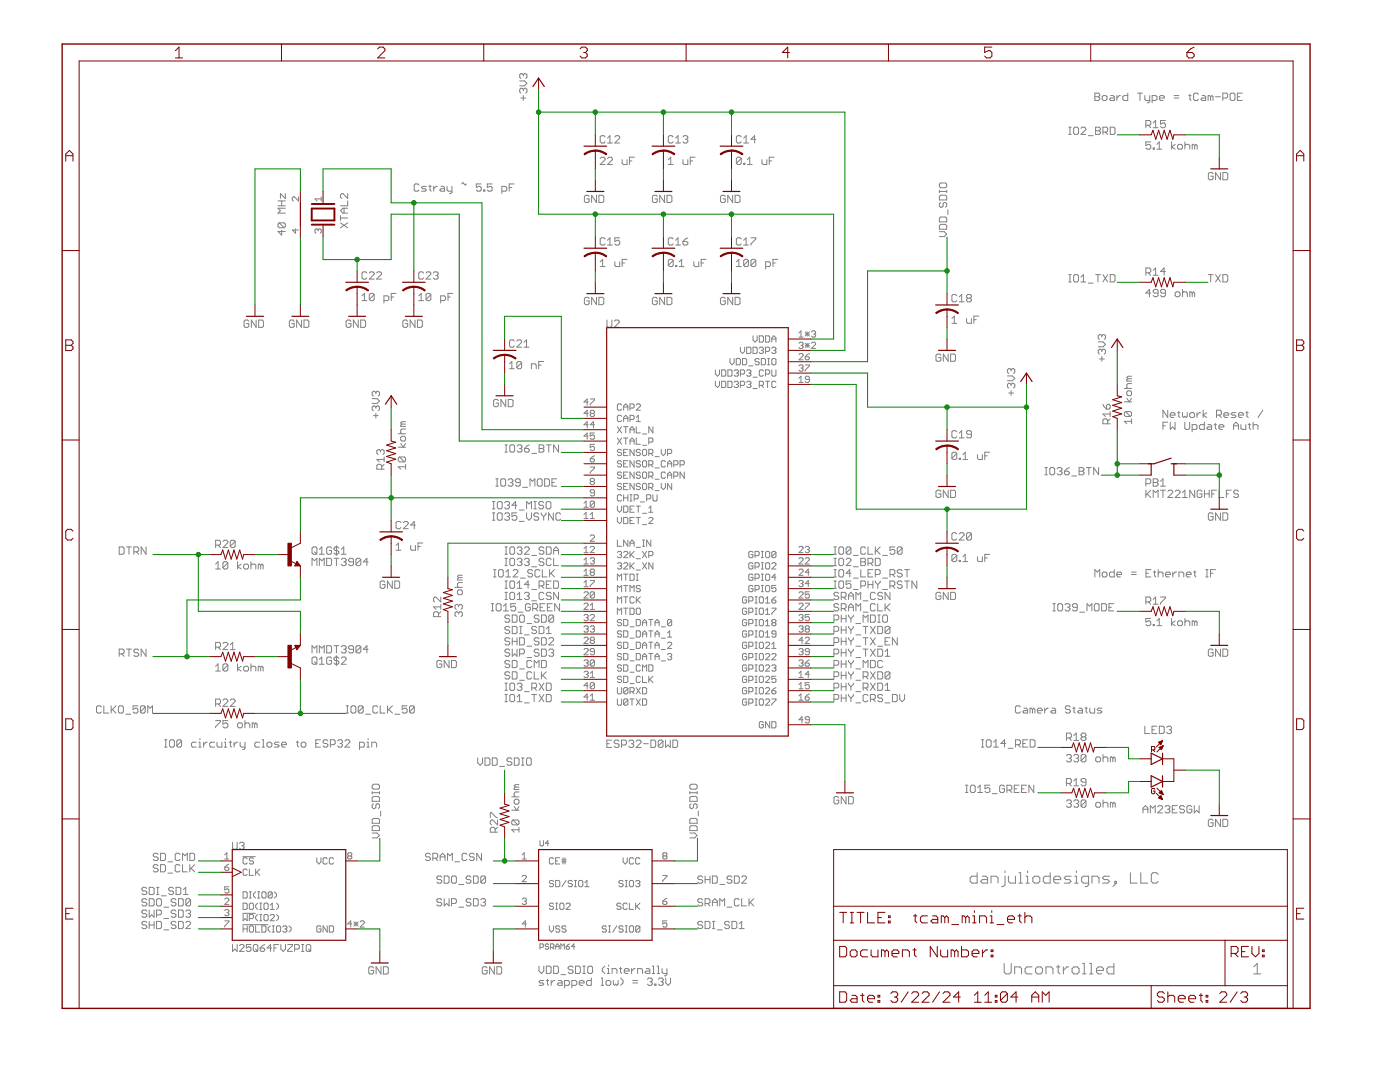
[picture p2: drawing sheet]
<svg xmlns="http://www.w3.org/2000/svg" width="279mm" height="216mm" viewBox="0 0 279 216" stroke-linecap="round" stroke-linejoin="round" font-family="sans-serif">
<g fill="none" stroke="#808080" stroke-width=".2">
<path d="M103.7 16.2h1l.5 .4-.5 .5h-1M103.9 19.6h1M104.4 17.8l-.2-.2h-.3l-.2 .2v.5l.2 .3M104.4 14.9v.3M104.4 17.8v.3M104.4 19.1v.9M104.4 14.9l-.2-.2h-.3l-.2 .2v.5l.2 .3M104.4 17.8l.3-.2h.2l.3 .2v.5l-.3 .3M104.4 14.9l.3-.2h.2l.3 .2v.5l-.3 .3M218.5 18.6h.7l.3 .2v.3l-.3 .2 .3 .3v.2l-.3 .2h-.7zM218.5 19.3h.7M220 19.3l.2-.2h.5l.2 .2v.5l-.2 .2h-.5l-.2-.2z"/>
<path d="M221.7 19.1h.4l.3 .2v.7h-.7l-.3-.2 .3-.2h.7M222.9 19.1v.9M223.6 19.1h-.2l-.5 .5M225.1 18.6v1.4h-.8l-.2-.2v-.5l.2-.2h.8M227 18.6h1M227.5 18.6v1.4M228.5 19.1v.7l.2 .2h.7M229.4 19.1v1.2l-.2 .2h-.2M231.4 19.6h1v-.3l-.3-.2h-.5l-.2 .2v.5l.2 .2h.5M234.3 19.1h1M234.3 19.6h1M237.2 19.1h.5"/>
<path d="M237.5 18.8v1l.2 .2M239.2 18.8l-.3-.2h-.5l-.2 .2v1l.2 .2h.5l.3-.2M239.9 19.1h.5l.2 .2v.7h-.7l-.2-.2 .2-.2h.7M241.6 19.3l-.2-.2h-.3v.9M241.6 19.3v.7M241.6 19.3l.3-.2 .2 .2v.7M242.6 19.3h.9M244 19.6h.8l.2-.3v-.5l-.2-.2h-.8v1.4M245.5 18.8l.2-.2h.5l.3 .2v1l-.3 .2h-.5l-.2-.2zM247 19.3h.4M247.9 18.6h-.9v1.4h.9M56.9 38.6v1l-.9-1v1"/>
<path d="M59.6 39.3v.8l-.9-.8-.4 .2v.4l.2 .2M64.1 39.7h-1.2l.4 .4M64.1 39.3v.8M69.4 38.6v1l-1-1h-.2l-.3 .3v.5l.3 .2M83.6 36.9l-.2-.2h-.5l-.2 .2v1l.2 .2h.5l.2-.2M85.1 37.2h-.8l-.2 .2 .2 .3h.5l.3 .2-.3 .2h-.7M85.6 37.2h.5M85.8 36.9v1l.3 .2M86.6 37.2v.9M87.3 37.2h-.3l-.4 .5M88 37.2h.5l.2 .2v.7h-.7l-.2-.2 .2-.2h.7M89.2 37.2v.7l.3 .2h.7"/>
<path d="M90.2 37.2v1.2l-.2 .2h-.3M92.1 36.7l.3-.3 .5 .5 .2-.2M96 36.7h-.9v.7l.4-.2h.3l.2 .2v.5l-.2 .2h-.5l-.2-.2M96.5 37.9h.3v.2h-.3zM98.2 36.7h-.9v.7l.4-.2h.3l.2 .2v.5l-.2 .2h-.5l-.2-.2M100.2 38.1h.7l.2-.2v-.5l-.2-.2h-.7v1.4M101.6 37.4h.5M102.6 36.7h-1v1.4M117.6 39.2l-.3-.2h-.4l-.3 .2v1l.3 .2h.4l.3-.2v-.5h-.5M119 39v1.4l-.9-1.4v1.4M119.5 39h.8l.2 .2v1l-.2 .2h-.8zM119.8 31.6l.2-.2h.5l.3 .2v.3l-1 .9h1"/>
<path d="M120.8 27.3l-.3-.2h-.5l-.2 .2v1l.2 .2h.5l.3-.2M121.2 31.6l.3-.2h.5l.2 .2v.3l-1 .9h1M121.2 28.5h1M121.2 27.6l.5-.5v1.4M122.7 27.3l.3-.2h.4l.3 .2v.3l-1 .9h1M124.2 31.9v.7l.2 .2h.7v-.9M125.6 32.1h.5M126.6 31.4h-1v1.4M131.2 39.2l-.3-.2h-.4l-.3 .2v1l.3 .2h.4l.3-.2v-.5h-.5M132.6 39v1.4l-.9-1.4v1.4M133.1 39h.7l.3 .2v1l-.3 .2h-.7zM133.4 32.8h.9"/>
<path d="M133.4 31.9l.5-.5v1.4M134.3 27.3l-.2-.2h-.5l-.2 .2v1l.2 .2h.5l.2-.2M134.8 27.6l.5-.5v1.4M134.8 28.5h1M136.3 31.9v.7l.2 .2h.8v-.9M136.3 27.3l.2-.2h.5l.3 .2v.3l-.3 .2M136.8 27.8h.2M137 27.8l.3 .2v.3l-.3 .2h-.5l-.2-.2M137.8 32.1h.4M138.7 31.4h-.9v1.4M144.8 39.2l-.3-.2h-.5l-.2 .2v1l.2 .2h.5l.3-.2v-.5h-.5M146.2 39v1.4l-1-1.4v1.4"/>
<path d="M146.7 39h.7l.3 .2v1l-.3 .2h-.7zM147.9 31.6v1l-.2 .2h-.5l-.2-.2M147.9 31.6l-.2-.2h-.5l-.2 .2v1M147.9 27.3l-.2-.2h-.5l-.2 .2v1l.2 .2h.5l.2-.2M147.9 31.6l-.9 1M148.4 32.6h.3v.2h-.3zM148.4 27.6l.5-.5v1.4M148.4 28.5h1M149.1 32.8h1M149.1 31.9l.5-.5v1.4M150.8 27.8h-.9l.7-.7v1.4M152.1 31.9v.7l.2 .2h.7v-.9"/>
<path d="M153.5 32.1h.5M154.5 31.4h-1v1.4M187.5 39.2l.2-.3h1l.2 .3v.7h-1.4zM187.5 36.7l.2-.2h1l.2 .2v.5l-.2 .3h-1l-.2-.3zM187.5 38v.4M187.5 38.2h1.4M188.9 38v.4M213.3 26.8h.5M213.3 25.4h.5M213.5 25.4v1.4M214.3 25.6l.2-.2h.5l.2 .2v1l-.2 .2h-.5l-.2-.2zM215.7 25.6l.3-.2h.5l.2 .2v.3l-1 .9h1"/>
<path d="M217.2 27.1h.9M218.7 25.4h.7l.2 .2v.3l-.2 .2 .2 .3v.2l-.2 .2h-.7zM218.7 26.1h.7M220.1 26.4h.7l.3-.3v-.5l-.3-.2h-.7v1.4M220.6 26.4l.5 .4M221.6 25.4h.7l.2 .2v1l-.2 .2h-.7zM228.7 25h.7l.3-.2v-.5l-.3-.3h-.7v1.5M229.2 25l.5 .5M229.7 28.3h-1v.7l.7-.2 .3 .2v.5l-.3 .3h-.5l-.2-.3M229.9 20h.8l.2-.2v-.5l-.2-.2h-.8v1.4M230.1 29.5h.3v.3h-.3zM230.1 24.5l.5-.5v1.5"/>
<path d="M230.1 25.5h1M230.9 29.8h.9M230.9 28.8l.5-.5v1.5M232.6 24h-1v.8l.7-.3 .3 .3v.5l-.3 .2h-.4l-.3-.2M233.8 28.3v1.5M234.5 28.8l-.7 .5 .7 .5M235 29l.2-.2h.5l.3 .2v.5l-.3 .3h-.5l-.2-.3zM236.5 29l.2-.2h.5l.2 .2v.8M236.5 28.3v1.5M238.4 29l.3-.2 .2 .2v.8M238.4 29v.8M238.4 29l-.2-.2h-.3v1"/>
<path d="M242.1 34.7l-.2-.3h-.5l-.2 .3v.9l.2 .3h.5l.2-.3v-.4h-.5M243.6 34.4v1.5l-1-1.5v1.5M244.1 34.4h.7l.2 .3v.9l-.2 .3h-.7zM55.5 41.1h1.4M55.5 40.1h1.4M55.7 44.5l-.2 .2v.5l.2 .2h1M55.7 44.5h1l.2 .2v.5l-.2 .2M55.7 44.5l1 .9M56.2 45.9v1l-.7-.7h1.4M56.2 40.1v1M56.9 41.6h-1.4l.5 .4-.5 .5h1.4M58.9 45.7v.8l-.6-.6h1.3"/>
<path d="M63.5 45.9l.2-.2 .4 .2v.4l-.2 .2M63.5 45.9l-.2-.2-.4 .2v.4l.2 .2M63.5 45.9v.2M67.9 44.5l1.5 .9M67.9 43.5h1.5M67.9 43v1M68.7 41.6v.9M69.4 41.6h-1l-.5 .4 .5 .5h1M69.4 40.1v1h-1.5M69.4 44.5l-1.5 .9M72.2 59l.5-.5v1.5M72.2 60h1"/>
<path d="M73.2 54.5l-.2-.2h-.5l-.3 .2v1l.3 .2h.5l.2-.2M73.7 54.5l.2-.2h.5l.3 .2v.2l-1 1h1M74.7 58.8v1l-.3 .2h-.5l-.2-.2M74.7 58.8l-.3-.3h-.5l-.2 .3v1M74.7 58.8l-1 1M75.2 54.5l.2-.2h.5l.2 .2v.2l-.9 1h.9M76.6 60h.7l.3-.2v-.5l-.3-.3h-.7v1.5M78.1 59.3h.5M79 58.5h-.9v1.5M83.6 60h.9M83.6 59l.5-.5v1.5M84.5 54.5l-.2-.2h-.5l-.2 .2v1l.2 .2h.5l.2-.2"/>
<path d="M85 54.5l.3-.2h.4l.3 .2v.2l-1 1h1M86 58.8v1l-.3 .2h-.4l-.3-.2M86 58.8l-.3-.3h-.4l-.3 .3v1M86 58.8l-1 1M86.5 54.5l.2-.2h.5l.2 .2v.2l-.2 .3M87 55h.2M87.2 55l.2 .2v.3l-.2 .2h-.5l-.2-.2M87.9 60h.8l.2-.2v-.5l-.2-.3h-.8v1.5M89.4 59.3h.5M90.4 58.5h-1v1.5M117.6 59.6l-.3-.3h-.4l-.3 .3v.9l.3 .3h.4l.3-.3v-.5h-.5M119 59.3v1.5l-.9-1.5v1.5"/>
<path d="M119.5 59.3h.8l.2 .3v.9l-.2 .3h-.8zM119.8 52.2l.5-.4v1.4M119.8 53.2h1M120.8 47.7l-.3-.2h-.5l-.2 .2v1l.2 .2h.5l.3-.2M121.2 47.9l.5-.4v1.4M121.2 48.9h1M122.7 52.2v.8l.3 .2h.7v-1M123.7 47.5h-1v.7l.5-.3h.2l.3 .3v.5l-.3 .2h-.4l-.3-.2M124.2 52.5h.5M125.1 51.8h-.9v1.4M131.2 59.6l-.3-.3h-.4l-.3 .3v.9l.3 .3h.4l.3-.3v-.5h-.5M132.6 59.3v1.5l-.9-1.5v1.5"/>
<path d="M133.1 59.3h.7l.3 .3v.9l-.3 .3h-.7zM134.3 52v1l-.2 .2h-.5l-.2-.2M134.3 52l-.2-.2h-.5l-.2 .2v1M134.3 47.7l-.2-.2h-.5l-.2 .2v1l.2 .2h.5l.2-.2M134.3 52l-.9 1M134.8 53h.3v.2h-.3zM134.8 47.9l.5-.4v1.4M134.8 48.9h1M135.6 53.2h.9M135.6 52.2l.4-.4v1.4M136.3 48.2h.7l.3 .2v.3l-.3 .2h-.5l-.2-.2zM137.3 47.5l-.5 .2-.5 .5"/>
<path d="M138.5 52.2v.8l.2 .2h.7v-1M139.9 52.5h.5M140.9 51.8h-1v1.4M144.8 59.6l-.3-.3h-.5l-.2 .3v.9l.2 .3h.5l.3-.3v-.5h-.5M146.2 59.3v1.5l-1-1.5v1.5M146.7 59.3h.7l.3 .3v.9l-.3 .3h-.7zM147 52.2l.4-.4v1.4M147 53.2h.9M147.9 47.7l-.2-.2h-.5l-.2 .2v1l.2 .2h.5l.2-.2M148.4 47.9l.5-.4v1.4M148.4 48.9h1M149.4 52l-.3-.2h-.4l-.3 .2v1"/>
<path d="M149.4 52v1l-.3 .2h-.4l-.3-.2M149.4 52l-1 1M149.9 47.5h.9v.2l-.9 1v.2M150.8 52v1l-.2 .2h-.5l-.2-.2M150.8 52l-.2-.2h-.5l-.2 .2v1M150.8 52l-.9 1M152.8 53.2h.7l.3-.2v-.5l-.3-.3h-.7v1.5M154.3 52.5h.4M155.2 51.8h-.9v1.4M187.5 45l.2-.2h1l.2 .2v.7h-1.4zM187.5 46.2h.9l.5 .5-.5 .5h-.9M187.5 43.6l.2-.3h1l.2 .3v.7h-1.4z"/>
<path d="M187.7 40.4l-.2 .2v.5l.2 .3h.3l.2-.3v-.5l.2-.2h.3l.2 .2v.5l-.2 .3M189.2 41.9v.9M190.9 59l-.2-.2h-.5l-.2 .2v1l.2 .2h.5l.2-.2M191.4 59.2l.5-.4v1.4M193.1 59.5l-.2-.3v-.2l.2-.2h.5l.3 .2v.2l-.3 .3M193.1 59.5l-.2 .2v.3l.2 .2h.5l.3-.2v-.3l-.3-.2M193.1 59.5h.5M213.3 56.3h.5M213.3 54.8h.5M213.5 54.8v1.5M214.5 54.8h.5l.2 .3v.9l-.2 .3h-.5l-.2-.3v-.9zM215.7 55.3l.5-.5v1.5"/>
<path d="M215.7 56.3h1M217.2 56.5h.9M218.7 54.8h.9M219.1 54.8v1.5M220.1 54.8l1 1.5M221.1 54.8l-1 1.5M221.6 54.8h.7l.2 .3v.9l-.2 .3h-.7zM228.7 54.4h.7l.3-.2v-.5l-.3-.2h-.7v1.4M229.2 54.4l.5 .5M229.7 58.5h-1l.7-.8v1.5M230.1 54l.5-.5v1.4M230.1 54.9h1"/>
<path d="M231.1 58.5h-.7l-.3-.3v-.2l.3-.3h.5l.2 .3v.9l-.2 .3h-.5l-.3-.3M232.6 58.5h-.7l-.3-.3v-.2l.3-.3h.4l.3 .3v.9l-.3 .3h-.4l-.3-.3M232.6 54.2h-1l.7-.7v1.4M234.8 58.2h.4l.3 .3v.4l-.3 .3h-.4l-.3-.3v-.4zM236 57.7v1.5M236 58.5l.2-.3h.5l.3 .3v.7M237.9 58.5l-.2-.3h-.3v1M237.9 58.5l.3-.3 .2 .3v.7M237.9 58.5v.7M241.2 54.8h.9M241.6 54.8v1.5M242.6 54.8l1 1.5"/>
<path d="M243.6 54.8l-1 1.5M244.1 54.8h.7l.2 .3v.9l-.2 .3h-.7zM49.7 64.1l-.3-.2h-.5l-.2 .2v1l.2 .2h.5l.3-.2v-.5h-.5M51.1 63.9v1.4l-.9-1.4v1.4M51.6 63.9h.7l.3 .2v1l-.3 .2h-.7zM58.7 64.1l-.2-.2h-.5l-.3 .2v1l.3 .2h.5l.2-.2v-.5h-.5M60.2 63.9v1.4l-1-1.4v1.4M60.7 63.9h.7l.2 .2v1l-.2 .2h-.7zM70 64.1l-.2-.2h-.5l-.2 .2v1l.2 .2h.5l.2-.2v-.5h-.4M71.5 63.9v1.4l-1-1.4v1.4M72 63.9h.7l.3 .2v1l-.3 .2h-.7zM74.3 79.5h.9l.5 .5-.5 .5h-.9"/>
<path d="M75 78.3v.3M75 78.3l-.2-.2h-.3l-.2 .2v.5l.2 .2M75 78.3l.2-.2h.3l.2 .2v.5l-.2 .2M81.4 64.1l-.3-.2h-.5l-.2 .2v1l.2 .2h.5l.3-.2v-.5h-.5M82.8 63.9v1.4l-.9-1.4v1.4M83.3 63.9h.7l.3 .2v1l-.3 .2h-.7zM99.5 79.9l-.3-.2h-.5l-.2 .2v1l.2 .3h.5l.3-.3v-.5h-.5M100.9 79.7v1.5l-.9-1.5v1.5M101.4 79.7h.8l.2 .2v1l-.2 .3h-.8zM101.7 72.6l.5-.5v1.5M101.7 73.6h.9M102.6 68.1l-.2-.3h-.5l-.2 .3v.9l.2 .3h.5l.2-.3"/>
<path d="M103.1 68.1l.3-.3h.5l.2 .3v.2l-1 1h1M104.1 72.4v.9l-.2 .3h-.5l-.3-.3M104.1 72.4l-.2-.3h-.5l-.3 .3v.9M104.1 72.4l-1 .9M104.6 68.3l.5-.5v1.5M104.6 69.3h1M106 73.6v-1h.8l.2 .3v.7M107.5 72.9h.5M108.5 72.1h-1v1.5M117.8 79.6h.8v.2l-.8 .8v.3M121.1 63.9v1.2l.3 .2h.5l.2-.2v-1.2M122.6 64.1l.3-.2h.4l.3 .2v.2l-1 1h1"/>
<path d="M142.8 73.8v.8l.4 .5 .4-.5v-.8M142.8 76.1v.8l.4 .4 .4-.4v-.8M144 73.8h.7l.1 .2v.8l-.1 .3h-.7zM144 76.1h.7l.1 .2v.8l-.1 .2h-.7zM145.3 73.8h.6l.2 .2v.8l-.2 .3h-.6zM145.3 76.1h.6l.2 .2v.8l-.2 .2h-.6zM145.7 71.5v.9l.4 .4 .4-.4v-.9M146.5 76.3l.2-.2h.5l.2 .2-.2 .4M146.5 74l.2-.2h.5l.2 .2-.2 .4M146.9 71.5h.7l.2 .3v.8l-.2 .2h-.7zM146.9 76.7h.3M146.9 74.4h.3"/>
<path d="M147.2 74.4l.2 .2-.2 .5h-.5l-.2-.3M147.2 76.7l.2 .2-.2 .4h-.5l-.2-.2M147.8 76.9h.6l.2-.2v-.4l-.2-.2h-.6v1.2M147.8 69.3v.8l.4 .4 .4-.4v-.8M147.8 74.6h.6l.2-.2v-.4l-.2-.2h-.6v1.3M148.2 71.5h.6l.2 .3v.8l-.2 .2h-.6zM149 69.3h.6l.3 .2v.8l-.3 .2h-.6zM149 74l.2-.2h.4l.3 .2-.3 .4M149 76.3l.2-.2h.4l.3 .2-.3 .4M149.4 76.7h.2M149.4 73h.9M149.4 74.4h.2"/>
<path d="M149.6 74.4l.3 .2-.3 .5h-.4l-.2-.3M149.6 76.7l.3 .2-.3 .4h-.4l-.2-.2M150.3 77.5h.8M150.3 67v.9l.4 .4 .4-.4v-.9M150.3 69.3h.6l.2 .2v.8l-.2 .2h-.6zM150.3 75.3h.8M151.5 71.8l-.2-.3h-.4l-.2 .3 .2 .4h.4l.2 .2-.2 .4h-.4l-.2-.2M151.5 67h.6l.3 .2v.9l-.3 .2h-.6zM151.5 76.9h.6l.3-.2v-.4l-.3-.2h-.6v1.2M151.5 69.5l.2-.2h.4l.3 .2-.3 .4M151.9 71.5h.7l.2 .3v.8l-.2 .2h-.7zM151.9 69.9h.2"/>
<path d="M151.9 76.9l.5 .4M152.1 69.9l.3 .2-.3 .4h-.4l-.2-.2M152.4 74l-.3-.2h-.4l-.2 .2v.8l.2 .3h.4l.3-.3M152.8 67h.6l.2 .2v.9l-.2 .2h-.6zM152.8 70.1h.6l.2-.2v-.4l-.2-.2h-.6v1.2M152.8 74.6h.6l.2-.2v-.4l-.2-.2h-.6v1.3M152.8 76.1h.8M153.2 76.1v1.2M153.2 72.8h.4M153.2 71.5h.4M153.4 71.5v1.3M154 68.3v-.9l.4-.4 .5 .4v.9"/>
<path d="M154 73.8v1l.2 .3h.4l.3-.3v-1M154 69.5l.2-.2h.4l.3 .2-.3 .4M154 67.6h.9M154.2 71.5h.4l.3 .3v.8l-.3 .2h-.4l-.2-.2v-.8zM154.4 69.9h.2M154.6 69.9l.3 .2-.3 .4h-.4l-.2-.2M154.9 76.3l-.3-.2h-.4l-.2 .2v.8l.2 .2h.4l.3-.2M159.4 66.4l.5-.4v1.3M159.4 75.5l.5-.4v1.2M159.4 67.3h.9M159.4 70.8l.3-.3h.4l.2 .3v.2l-.9 .8h.9M159.4 68.5l.3-.2h.4l.2 .2-.2 .4"/>
<path d="M159.4 73l.3-.2h.4l.2 .2-.2 .4M159.4 76.3h.9M159.9 68.9h.2M159.9 73.4h.2M160.1 68.9l.2 .2-.2 .4h-.4l-.3-.2M160.1 73.4l.2 .2-.2 .5h-.4l-.3-.2M160.7 66.2l.8 .9M160.7 66.7h.8M160.7 68.9h.8M160.7 68.5l.8 .8M160.7 72.8h.8v.2l-.8 .9v.2M160.7 71.2h.6l.2 .4-.2 .2h-.4l-.2-.2z"/>
<path d="M161.1 66.2v.9M161.1 68.5v.8M161.5 75.7h-.6l-.2-.2 .2-.4h.4l.2 .2v.8l-.2 .2h-.4l-.2-.2M161.5 66.2l-.8 .9M161.5 68.5l-.8 .8M161.5 70.5l-.8 .7M161.9 66.2l.3-.2h.4l.2 .2-.2 .5M161.9 68.5l.3-.2h.4l.2 .2v.2l-.9 .8h.9M162.4 66.7h.2M162.6 66.7l.2 .2-.2 .4h-.4l-.3-.2M187.8 70.9l-.3-.2h-.5l-.2 .2v1l.2 .2h.5l.3-.2v-.5h-.5M189.2 70.7v1.4l-.9-1.4v1.4"/>
<path d="M189.7 70.7h.8l.2 .2v1l-.2 .2h-.8zM190 63.6l.5-.5v1.4M190 64.5h.9M191.4 60.2h1M192.9 63.6v.7l.2 .2h.8v-.9M194.4 63.8h.4M195.3 63.1h-.9v1.4M201.1 75h.9l.5 .5-.5 .5h-.9M201.3 78.4h1M201.8 73.8l.2-.2h.3l.2 .2v.5l-.2 .2M201.8 76.7l.2-.2h.3l.2 .2v.5l-.2 .2M201.8 73.8v.2"/>
<path d="M201.8 76.7v.3M201.8 77.9v1M201.8 76.7l-.3-.2h-.2l-.2 .2v.5l.2 .2M201.8 73.8l-.3-.2h-.2l-.2 .2v.5l.2 .2M219.2 68.2h1l.4 .5-.4 .5h-1M219.4 71.6h1M219.9 67v.2M219.9 69.9v.3M219.9 71.1v1M219.9 69.9l-.2-.2h-.3l-.2 .2v.5l.2 .3M219.9 67l-.2-.2h-.3l-.2 .2v.5l.2 .2M219.9 69.9l.3-.2h.2l.2 .2v.5l-.2 .3"/>
<path d="M219.9 67l.3-.2h.2l.2 .2v.5l-.2 .2M224.4 77.5h1.4M224.9 78.2l.2-.2h.5l.2 .2v.5l-.2 .3h-.5l-.2-.3zM224.9 79.5l.5 .7 .4-.7M225.1 75.6l-.2 .2v.3h.9M225.1 75.6h.7M225.8 76.5h-.7l-.2 .3v.5l.2 .2M225.8 75.1h-.7l-.2 .2 .2 .3M74.5 82.9h1M75 81.2v.3M75 82.5v.9M75 81.2l-.2-.2h-.3l-.2 .2v.5l.2 .3"/>
<path d="M75 81.2l.2-.2h.3l.2 .2v.5l-.2 .3M75.9 90l-.2-.3h-.2l-.3 .3v.4l.3 .3M75.9 90l.3-.3h.2l.3 .3v.4l-.3 .3M75.9 90v.2M76.2 93.6v-.7l-.3-.3h-.4l-.3 .3v.7h1.5M76.7 92.6l-.5 .5M76.7 91.7h-1.5l.5 .5M76.7 91.2v1M79.5 89.2h1.4M79.5 86.6h1.4M79.7 91.2h1l.2 .2v.5l-.2 .3M79.7 91.2l-.2 .2v.5l.2 .3h1"/>
<path d="M79.7 91.2l1 1M80 87.3l.2-.2h.5l.2 .2v.5l-.2 .2h-.5l-.2-.2zM80 88.5l.5 .7 .4-.7M80.2 84.6l-.2 .3v.2h.9M80.2 84.6h.7M80.9 93.1h-1.4l.5 .5M80.9 92.6v1M80.9 85.6h-.7l-.2 .2v.5l.2 .3M80.9 84.1h-.7l-.2 .3 .2 .2M99 95.5h.4M99 97h.4M99.2 95.5v1.5"/>
<path d="M100.2 95.5h.4l.3 .3v1l-.3 .2h-.4l-.3-.2v-1zM100.8 90.2h.5M100.8 88.8h.5M101 88.8v1.4M101.4 95.8l.2-.3h.5l.3 .3v.2l-.3 .3M101.9 96.3h.2M102 88.8h.5l.2 .2v1l-.2 .2h-.5l-.3-.2v-1zM102.1 96.3l.3 .2v.3l-.3 .2h-.5l-.2-.2M103.2 89l.2-.2h.5l.3 .2v.2l-.3 .3M103.7 89.5h.2M103.8 96.3h-.7l-.3-.3v-.2l.3-.3h.5l.2 .3v1l-.2 .2h-.5l-.3-.2M103.9 89.5l.3 .2v.3l-.3 .2h-.5l-.2-.2"/>
<path d="M104.3 97.2h1M104.7 89.5h.7l.2 .2v.3l-.2 .2h-.5l-.2-.2zM105.6 88.8l-.5 .2-.4 .5M105.8 97v-1.5l.5 .5 .4-.5v1.5M106.1 90.5h1M107.5 95.5h.4l.3 .3v1l-.3 .2h-.4l-.3-.2v-1zM107.6 88.8h.7l.2 .2v.2l-.2 .3 .2 .2v.3l-.2 .2h-.7zM107.6 89.5h.7M108.7 95.5h.7l.3 .3v1l-.3 .2h-.7zM109 88.8h1M109.5 88.8v1.4M110.2 96.3h.4"/>
<path d="M111.1 95.5h-.9v1.5h.9M111.5 88.8v1.4l-1-1.4v1.4M117.4 80.2h-.9l.7-.6v1.3M117.4 82.5h-.9l.7-.6v1.2M117.4 84.8h-.9l.7-.7v1.3M117.4 87h-.9l.7-.6v1.3M117.8 91.5h.6l.2 .5-.2 .2h-.4l-.2-.2zM117.8 93.2h.8v.2l-.8 .8v.2M118 82.5l-.2-.2 .2-.4h.4l.2 .2-.2 .4M118 82.5l-.2 .2 .2 .4h.4l.2-.2-.2-.4M118 96.1l-.2-.2 .2-.4h.4l.2 .2-.2 .4M118 96.1l-.2 .2 .2 .4h.4l.2-.2-.2-.4"/>
<path d="M118 96.1h.4M118 82.5h.4M118.6 98.3h-.6l-.2-.2 .2-.4h.4l.2 .2v.9l-.2 .2h-.4l-.2-.2M118.6 86.4h-.8v.6l.4-.2 .4 .2v.4l-.2 .3h-.4l-.2-.3M118.6 88.7h-.8v.6l.4-.2 .4 .2v.4l-.2 .2h-.4l-.2-.2M118.6 90.9l-.8 .6M118.6 84.8h-.8l.6-.7v1.3M123.2 85.1l.9 1.3M123.2 87.4l.9 1.2M124.1 80.8l-.3-.2h-.4l-.2 .2v.8l.2 .3h.4l.3-.3M124.1 89.9l-.3-.2h-.4l-.2 .4 .2 .2h.4l.3 .4-.3 .2h-.4l-.2-.2M124.1 92.1l-.3-.2h-.4l-.2 .4 .2 .2h.4l.3 .5-.3 .2h-.4l-.2-.2"/>
<path d="M124.1 94.4l-.3-.2h-.4l-.2 .4 .2 .2h.4l.3 .4-.3 .2h-.4l-.2-.2M124.1 96.7l-.3-.2h-.4l-.2 .4 .2 .2h.4l.3 .4-.3 .2h-.4l-.2-.2M124.1 83.1l-.3-.2h-.4l-.2 .2v.8l.2 .2h.4l.3-.2M124.1 98.9l-.3-.2h-.4l-.2 .2v.9l.2 .2h.4l.3-.2M124.1 85.1l-.9 1.3M124.1 87.4l-.9 1.2M124.5 90.3h.4M124.5 81.9v-.9l.4-.4 .4 .4v.9M124.5 84.1v-.8l.4-.4 .4 .4v.8M124.5 98.7v1.3M124.5 92.5h.4M124.5 94.8h.4"/>
<path d="M124.5 97.1h.4M124.5 99.3h.8M124.5 85.1h.8M124.5 87.4h.8M124.5 81.2h.8M124.5 83.5h.8M124.9 85.1v1.3M124.9 87.4v1.2M125.3 89.7h-.8v1.2h.8M125.3 91.9h-.8v1.3h.8M125.3 94.2h-.8v1.2h.8M125.3 96.5h-.8v1.2h.8"/>
<path d="M125.3 98.7v1.3M125.7 81.4h.6l.3-.2v-.4l-.3-.2h-.6v1.3M125.7 88h.9M125.7 83.7h.6l.3-.2v-.4l-.3-.2h-.6v1.2M125.7 86.4v-.8l.4-.5 .5 .5v.8M125.7 88.6v-.8l.4-.4 .5 .4v.8M125.7 98.7h.4M125.7 100h.4M125.7 85.7h.9M125.9 98.7v1.3M126.6 89.7v1.2l-.9-1.2v1.2M126.6 91.9v1.3l-.9-1.3v1.3"/>
<path d="M126.6 94.2v1.2l-.9-1.2v1.2M126.6 96.5v1.2l-.9-1.2v1.2M126.6 99.5h.6l.2-.2v-.4l-.2-.2h-.6v1.3M127 80.8l.2-.2h.4l.2 .2v.2l-.8 .9h.8M127 84.1h.8M127 85.1v1.3h.8M127 87.4v1.2h.8M127 83.3l.4-.4v1.2M127.8 89.9l-.2-.2h-.4l-.2 .4 .2 .2h.4l.2 .4-.2 .2h-.4l-.2-.2M127.8 92.1l-.2-.2h-.4l-.2 .4 .2 .2h.4l.2 .5-.2 .2h-.4l-.2-.2M127.8 94.4l-.2-.2h-.4l-.2 .4 .2 .2h.4l.2 .4-.2 .2h-.4l-.2-.2M127.8 96.7l-.2-.2h-.4l-.2 .4 .2 .2h.4l.2 .4-.2 .2h-.4l-.2-.2"/>
<path d="M128.2 86.6h.9M128.2 88.9h.9M128.4 89.7h.4l.3 .2v.8l-.3 .2h-.4l-.2-.2v-.8zM128.4 91.9h.4l.3 .2v.9l-.3 .2h-.4l-.2-.2v-.9zM128.4 94.2h.4l.3 .2v.8l-.3 .2h-.4l-.2-.2v-.8zM128.4 96.5h.4l.3 .2v.8l-.3 .2h-.4l-.2-.2v-.8zM129.1 99.5h.6l.2-.2v-.4l-.2-.2h-.6v1.3M129.5 90.5h.6l.2-.2v-.4l-.2-.2h-.6v1.2M129.5 97.3h.6l.2-.2v-.4l-.2-.2h-.6v1.2M129.5 88.2h.6l.2-.2v-.4l-.2-.2h-.6v1.2M129.5 92.8h.6l.2-.3v-.4l-.2-.2h-.6v1.3M129.5 95h.6l.2-.2v-.4l-.2-.2h-.6v1.2"/>
<path d="M129.9 97.3l.4 .4M129.9 90.5l.4 .4M129.9 92.8l.4 .4M129.9 95l.4 .4M130.3 85.1v1.3l-.8-1.3v1.3M130.3 98.7v1.1l.2 .2h.4l.2-.2v-1.1M130.7 91.1h.9M130.7 93.4h.9M130.7 95.6h.9M130.7 97.9h.9M132 89.7v.8l.4 .4 .4-.4v-.8M132 96.5v.8l.4 .4 .4-.4v-.8"/>
<path d="M132.8 92.1l-.2-.2h-.4l-.2 .2v.9l.2 .2h.4l.2-.2M132.8 94.4l-.2-.2h-.4l-.2 .2v.8l.2 .2h.4l.2-.2M133.2 90.5h.7l.1-.2v-.4l-.1-.2h-.7v1.2M133.2 93.2v-.9l.4-.4 .4 .4v.9M133.2 95.4v-.8l.4-.4 .4 .4v.8M133.2 92.5h.8M133.2 94.8h.8M134 96.5v1.2l-.8-1.2v1.2M134.5 92.8h.6l.2-.3v-.4l-.2-.2h-.6v1.3M134.5 95h.6l.2-.2v-.4l-.2-.2h-.6v1.2M135.7 92.8h.7l.2-.3v-.4l-.2-.2h-.7v1.3M136.6 94.2v1.2l-.9-1.2v1.2"/>
<path d="M187.8 98.1l-.3-.3h-.5l-.2 .3v.9l.2 .3h.5l.3-.3v-.4h-.5M189.2 97.8v1.5l-.9-1.5v1.5M189.7 97.8h.8l.2 .3v.9l-.2 .3h-.8zM190.9 86.2l-.2-.3h-.5l-.2 .3v.9l.2 .3h.5l.2-.3M190.9 90.5l-.2-.3h-.5l-.2 .3v.9M190.9 90.5v.9l-.2 .3h-.5l-.2-.3M190.9 90.5l-.9 .9M191.4 91.4h.3v.3h-.3zM191.4 86.4l.5-.5v1.5M191.4 87.4h1M192.2 91.7h.9M192.2 90.7l.4-.5v1.5"/>
<path d="M193.9 86.7h-.8l-.2-.3v-.2l.2-.3h.5l.3 .3v.9l-.3 .3h-.5l-.2-.3M195.1 90.7v.7l.2 .3h.7v-1M196.5 91h.5M197.5 90.2h-1v1.5M208.5 94.7h.5M208.5 93.3h.5M208.8 93.3v1.4M209.5 93.5l.3-.2h.4l.3 .2v1l-.3 .2h-.4l-.3-.2zM211 93.5l.2-.2h.5l.2 .2v.3l-.2 .2M211.5 94h.2M211.7 94l.2 .3v.2l-.2 .2h-.5l-.2-.2M212.4 94h.7l.3 .3v.2l-.3 .2h-.4l-.3-.2z"/>
<path d="M213.4 93.3l-.5 .2-.5 .5M213.9 95h1M215.3 93.3h.8l.2 .2v.3l-.2 .2 .2 .3v.2l-.2 .2h-.8zM215.3 94h.8M216.8 93.3h1M217.3 93.3v1.4M219.2 93.3v1.4l-.9-1.4v1.4M220.1 80.7l.2 .5 .5 .4M221.1 80.7h.2l.3 .2v.5l-.3 .2h-.5v-.7zM221.1 84.6v-.8l-.3-.2h-.5l-.2 .2v.8h1.5M221.6 82.1v1M221.6 83.6l-.5 .5"/>
<path d="M221.6 82.6h-1.5l.5 .5M224.4 80.2h1.4M224.6 82.1h1l.2 .3v.4l-.2 .3M224.6 82.1l-.2 .3v.4l.2 .3h1M224.6 82.1l1 1M225.8 84.1h-1.4l.5 .5M225.8 83.6v1M228.7 96.5h.7l.3-.2v-.5l-.3-.3h-.7v1.5M228.7 97.8v1.5M228.9 98.6l.8 .7M229.7 97.8l-1 1M230.1 95.5h.8l.2 .3v.2l-.2 .3 .2 .2v.3l-.2 .2h-.8z"/>
<path d="M230.1 99.3v-1.5l.5 .5 .5-.5v1.5M230.1 96.3h.8M231.6 96l.5-.5v1.5M231.6 97.8h1M231.6 97h1M232.1 97.8v1.5M232.1 85h.5M233 81.9v1.4l-.9-1.4v1.4M233 84.2h-.9v1.5M233.1 98.1l.2-.3h.5l.2 .3v.2l-.9 1h.9M233.6 82.8h.9v-.2l-.2-.3h-.5l-.2 .3v.5l.2 .2h.5M233.6 84.2v1.5l.4-.5 .5 .5v-1.5"/>
<path d="M234.5 98.1l.3-.3h.4l.3 .3v.2l-1 1h1M235 82.3h.5M235.2 82.1v1l.3 .2M236 82.3v.8l.2 .2 .3-.2 .2 .2 .2-.2v-.8M236 99.3h1M236 98.3l.5-.5v1.5M236.5 84.2v1.2l.2 .3h.5l.2-.3v-1.2M237.4 82.6l.3-.3h.5l.2 .3v.5l-.2 .2h-.5l-.3-.2zM237.9 85.7h.8l.2-.3v-.4l-.2-.3h-.8v1.5M238.4 97.8v1.5l-1-1.5v1.5M238.9 82.3v1M239.6 82.3h-.2l-.5 .5"/>
<path d="M239.9 98.1l-.3-.3h-.5l-.2 .3v.9l.2 .3h.5l.3-.3v-.4h-.5M240.1 81.9v1.4M240.3 84.2v1.5h-.7l-.2-.3v-.4l.2-.3h.7M240.4 98.6h.9M240.4 97.8v1.5M240.8 82.3l-.7 .5 .7 .5M241.1 84.7h.5l.2 .3v.7h-.7l-.3-.3 .3-.2h.7M241.3 97.8v1.5M241.8 98.6h.5M242.3 84.7h.5M242.5 84.5v.9l.3 .3M242.8 82.8h.7l.3-.2v-.5l-.3-.2h-.7v1.4"/>
<path d="M242.8 97.8h-1v1.5M243.3 82.8l.5 .5M243.3 85.2h.9v-.2l-.2-.3h-.5l-.2 .3v.4l.2 .3h.5M243.3 97.8v1.5h.9M244.2 82.8h1v-.2l-.2-.3h-.5l-.3 .3v.5l.3 .2h.5M244.8 98.6h.4M245.7 97.8h-.9v1.5M246.2 85.7v-1l.5-.5 .5 .5v1M246.2 85h1M246.7 82.3h-.7l-.3 .3 .3 .2h.4l.3 .3-.3 .2h-.7M247.2 82.8h.9v-.2l-.2-.3h-.5l-.2 .3v.5l.2 .2h.5M247.2 98.1l-.3-.3h-.5l-.2 .3v.2l.2 .3h.5l.3 .2v.2l-.3 .3h-.5l-.2-.3"/>
<path d="M247.6 84.7v.7l.3 .3h.7v-1M248.6 82.3h.5M248.9 82.1v1l.2 .2M249.1 84.7h.5M249.3 84.5v.9l.3 .3M250.1 85l.2-.3h.5l.3 .3v.7M250.1 84.2v1.5M252 81.9l-.9 1.4M23.8 109.1h.7l.3 .3v.9l-.3 .3h-.7zM25.3 109.1h.9M25.7 109.1v1.5M26.7 110.1h.7l.3-.2v-.5l-.3-.3h-.7v1.5"/>
<path d="M27.2 110.1l.5 .5M29.1 109.1v1.5l-.9-1.5v1.5M43 112.6l.5-.5v1.4M43 113.5h1M43 108.8h.8l.2-.3v-.5l-.2-.2h-.8v1.5M43.5 108.8l.5 .5M44.5 108l.2-.2h.5l.3 .2v.3l-1 1h1M45.5 112.3l-.3-.2h-.5l-.2 .2v1M45.5 112.3v1l-.3 .2h-.5l-.2-.2M45.5 112.3l-1 1M46.9 108l-.2-.2h-.5l-.2 .2v1M46.9 108v1l-.2 .3h-.5l-.2-.3"/>
<path d="M46.9 108l-.9 1M47.4 112.1v1.4M48.1 112.6l-.7 .5 .7 .4M48.6 112.8l.3-.2h.5l.2 .2v.5l-.2 .2h-.5l-.3-.2zM50.1 112.1v1.4M50.1 112.8l.2-.2h.5l.3 .2v.7M52 112.8l.3-.2 .2 .2v.7M52 112.8l-.2-.2h-.3v.9M52 112.8v.7M62.3 109.4l.2-.3h.5l.2 .3v.9l-.2 .3h-.5l-.2-.3zM62.3 112.9v-1.5l.5 .5 .4-.5v1.5M62.8 110.1l.4 .5"/>
<path d="M63.7 110.6h1M63.7 112.9v-1.5l.5 .5 .5-.5v1.5M63.7 109.6l.5-.5v1.5M65.2 111.4h.7l.3 .3v.9l-.3 .3h-.7zM66.2 109.4l-.3-.3h-.5l-.2 .3v.9l.2 .3h.5l.3-.3v-.4h-.5M66.7 111.4h.9M67.1 108.9v1.9M67.1 111.4v1.5M67.6 109.4l-.2-.3h-.5l-.2 .3v.2l.2 .3h.5l.2 .2v.2l-.2 .3h-.5l-.2-.3M68.1 110.6h1M68.1 111.7l.3-.3h.4l.3 .3v.2l-.3 .2M68.1 109.6l.5-.5v1.5"/>
<path d="M68.6 112.1h.2M68.8 112.1l.3 .3v.2l-.3 .3h-.4l-.3-.3M70.5 112.1h-.7l-.2-.2v-.2l.2-.3h.5l.2 .3v.9l-.2 .3h-.5l-.2-.3M72 111.7v.9l-.2 .3h-.5l-.3-.3M72 111.7l-.2-.3h-.5l-.3 .3v.9M72 111.7l-1 .9M73.5 112.1h-1l.7-.7v1.5M76.8 116.2l-.2-.3h-.5l-.2 .3v.9l.2 .3h.5l.2-.3v-.5h-.5M78.3 115.9v1.5l-1-1.5v1.5M78.8 115.9h.7l.3 .3v.9l-.3 .3h-.7zM79 108.8l.5-.4v1.4M79 109.8h1"/>
<path d="M80 104.3l-.2-.2h-.5l-.3 .2v1l.3 .2h.5l.2-.2M80.5 104.3l.2-.2h.5l.3 .2v.2l-1 1h1M82 108.8v.8l.2 .2h.7v-1M82.9 104.8h-.9l.7-.7v1.4M83.4 109.1h.5M84.4 108.4h-1v1.4M88 119.1v1l-1-1h-.2l-.3 .3v.5l.3 .2M90.8 117.2h1.5M91.5 117.7h.5l.3 .2v.5l-.3 .3h-.5l-.2-.3v-.5zM91.5 115.3l-.2 .2v.2h1M91.5 115.3h.8M92.3 116.2h-.8l-.2 .3v.5l.2 .2"/>
<path d="M92.3 114.8h-.8l-.2 .2 .2 .3M98.3 102.3h.5M98.3 103.8h.5M98.3 101.5h.5M98.3 100.1h.5M98.5 115.1h.5M98.5 113.7h.5M98.5 100.1v1.4M98.5 102.3v1.5M98.7 113.7v1.4M99.3 102.6l.2-.3h.5l.2 .3v.9l-.2 .3h-.5l-.2-.3zM99.5 113.9l.2-.2h.5l.2 .2v1l-.2 .2h-.5l-.2-.2z"/>
<path d="M99.5 100.1h.5l.2 .2v1l-.2 .2h-.5l-.2-.2v-1zM100.7 102.6l.2-.3h.5l.3 .3v.2l-.3 .3M100.7 100.3l.2-.2h.5l.3 .2v.3l-.3 .2M100.8 110.6h.5M100.8 118.2h.5M100.8 119.6h.5M100.8 115.9h.5M100.8 117.4h.5M100.8 112.9h.5M100.8 111.4h.5M100.8 109.1h.5M100.9 115.1h1"/>
<path d="M100.9 114.2l.5-.5v1.4M101 109.1v1.5M101 111.4v1.5M101 115.9v1.5M101 118.2v1.4M101.2 103.1h.2M101.2 100.8h.2M101.4 103.1l.3 .2v.2l-.3 .3h-.5l-.2-.3M101.4 100.8l.3 .2v.3l-.3 .2h-.5l-.2-.2M101.7 116.2l.3-.3h.5l.2 .3v.9l-.2 .3h-.5l-.3-.3zM102 111.4h.5l.2 .3v.9l-.2 .3h-.5l-.3-.3v-.9zM102 118.2h.5l.2 .2v1l-.2 .2h-.5l-.3-.2v-1z"/>
<path d="M102 109.1h.5l.2 .3v.9l-.2 .3h-.5l-.3-.3v-.9zM102.4 113.9l.2-.2h.5l.3 .2v.3l-1 .9h1M103.1 102.3h-.9v.8l.5-.3h.2l.2 .3v.4l-.2 .3h-.5l-.2-.3M103.1 100.8h-.9l.7-.7v1.4M103.2 119.6h1M103.2 117.4h1M103.2 111.7l.2-.3h.5l.3 .3v.2l-.3 .2M103.2 109.4l.2-.3h.5l.3 .3v.2l-.3 .3M103.2 116.4l.5-.5v1.5M103.2 118.7l.5-.5v1.4M103.6 101.8h1M103.6 104h1"/>
<path d="M103.7 112.1h.2M103.7 109.9h.2M103.9 115.4h.9M103.9 109.9l.3 .2v.2l-.3 .3h-.5l-.2-.3M103.9 112.1l.3 .3v.2l-.3 .3h-.5l-.2-.3M104.7 109.4l.2-.3h.5l.2 .3v.2l-.9 1h.9M104.7 118.4l.2-.2h.5l.2 .2v.3l-.2 .2M104.7 111.7l.2-.3h.5l.2 .3v.2l-.2 .2M105.1 101.5v-1.4l.5 .5 .5-.5v1.4M105.1 102.3v1l.5 .5 .5-.5v-1M105.1 118.9h.3M105.1 112.1h.3"/>
<path d="M105.4 118.9l.2 .3v.2l-.2 .2h-.5l-.2-.2M105.4 112.1l.2 .3v.2l-.2 .3h-.5l-.2-.3M105.6 116.6h-.9l.7-.7v1.5M106.1 119.9h1M106.1 117.6h1M106.1 110.8h1M106.1 113.1h1M106.3 113.9l-.3-.2h-.4l-.3 .2v.3l.3 .2h.4l.3 .2v.3l-.3 .2h-.4l-.3-.2M106.6 101.5h.4M106.6 100.1h.4M106.8 100.1v1.4M107.5 102.6l-.2-.3h-.5l-.2 .3v.2l.2 .3h.5l.2 .2v.2l-.2 .3h-.5l-.2-.3"/>
<path d="M107.6 116.9h.7l.2-.3v-.4l-.2-.3h-.7v1.5M107.7 113.9l-.2-.2h-.5l-.2 .2v1l.2 .2h.5l.2-.2M108 102.3v.3l.5 .5M108.1 116.9l.4 .5M108.2 113.7v1.4h1M108.5 100.3l-.3-.2h-.4l-.3 .2v.3l.3 .2h.4l.3 .2v.3l-.3 .2h-.4l-.3-.2M108.5 103.1v.7M108.5 109.4l-.2-.3h-.5l-.2 .3v.2l.2 .3h.5l.2 .2v.2l-.2 .3h-.5l-.2-.3M108.5 111.7l-.2-.3h-.5l-.2 .3v.2l.2 .2h.5l.2 .3v.2l-.2 .3h-.5l-.2-.3M108.5 118.4l-.2-.2h-.5l-.2 .2v1l.2 .2h.5l.2-.2M109 102.3v.3l-.5 .5M109 109.1h.8l.2 .3v.9l-.2 .3h-.8z"/>
<path d="M109 116.6h.5M109.2 100.1h.5l.2 .2v1l-.2 .2h-.5l-.2-.2v-1zM109.7 113.7v1.4M109.9 114.4l.8 .7M110 111.7l-.2-.3h-.5l-.3 .3v.9l.3 .3h.5l.2-.3M110 115.9h-1v1.5h1M110 118.4l-.2-.2h-.5l-.3 .2v.3l.3 .2h.5l.2 .3v.2l-.2 .2h-.5l-.3-.2M110.4 102.3v1.5l-.9-1.5v1.5M110.5 110.6v-1l.5-.5 .5 .5v1M110.5 111.4v1.5h1M110.5 115.9h.7l.3 .3v.9l-.3 .3h-.7zM110.5 109.9h1"/>
<path d="M110.7 113.7l-1 .9M111.5 118.2v1.4l-1-1.4v1.4M111.9 102.6l-.2-.3h-.5l-.3 .3v.9l.3 .3h.5l.2-.3M116.5 114.8h.9M116.5 112.5h.9M116.5 100.4l.5-.4v1.2M116.5 102.7l.5-.4v1.2M116.5 109.5l.5-.5v1.3M116.5 111.7l.5-.4v1.2M116.5 114l.5-.4v1.2M116.5 116.2l.5-.4v1.3M116.5 101.2h.9"/>
<path d="M116.5 103.5h.9M116.5 110.3h.9M116.5 117.1h.9M116.5 118.3l.3-.2h.4l.2 .2v.2l-.9 .8h.9M117.8 109.2l.2-.2h.4l.2 .2v.3l-.8 .8h.8M117.8 107l.2-.2h.4l.2 .2v.2l-.8 .8h.8M117.8 111.5l.2-.2h.4l.2 .2-.2 .4M117.8 115.8h.8v.2l-.8 .9v.2M117.8 103.5h.8M117.8 102.7l.4-.4v1.2M118 114.2l-.2 .2 .2 .4h.4l.2-.2-.2-.4M118 114.2l-.2-.2 .2-.4h.4l.2 .2-.2 .4"/>
<path d="M118 114.2h.4M118.2 111.9h.2M118.4 111.9l.2 .2-.2 .4h-.4l-.2-.2M118.6 100.2v.8l-.2 .2h-.4l-.2-.2M118.6 118.3v.8l-.2 .2h-.4l-.2-.2M118.6 100.2l-.2-.2h-.4l-.2 .2v.8M118.6 118.3l-.2-.2h-.4l-.2 .2v.8M118.6 100.2l-.8 .8M118.6 118.3l-.8 .8M123.2 101v.8l.4 .4 .5-.4v-.8M123.2 103.3v.8l.4 .4 .5-.4v-.8M123.2 110.2l.2-.2h.4l.3 .2-.3 .5"/>
<path d="M123.2 112.5l.2-.2h.4l.3 .2-.3 .4M123.2 115.8v-1.2l.4 .4 .5-.4v1.2M123.2 118.1v-1.3l.4 .4 .5-.4v1.3M123.2 107.8v1.2h.9M123.6 110.7h.2M123.6 112.9h.2M123.8 110.7l.3 .2-.3 .4h-.4l-.2-.2M123.8 112.9l.3 .2-.3 .4h-.4l-.2-.2M124.5 112.5l.2-.2h.4l.2 .2v.2l-.8 .8h.8M124.5 101h.6l.2 .2v.8l-.2 .2h-.6zM124.5 103.3h.6l.2 .1v.9l-.2 .2h-.6zM124.5 110.2l.2-.2h.4l.2 .2v.2l-.8 .9h.8"/>
<path d="M124.5 116.8h.8M124.5 114.6h.8M124.5 119.1h.8M124.9 114.6v1.2M124.9 116.8v1.3M124.9 119.1v1.2M125.3 107.8v1.2l-.8-1.2v1.2M125.7 109v-.8l.4-.4 .5 .4v.8M125.7 110v1.3M125.7 112.3v1.2M125.7 114.6h.6l.3 .2v.8l-.3 .2h-.6zM125.7 118.1v-1.3l.4 .4 .5-.4v1.3"/>
<path d="M125.7 108.4h.9M125.7 101.6h.4M125.7 103.9h.4M125.9 110.7l.7 .6M125.9 112.9l.7 .6M126.6 101h-.9v1.2h.9M126.6 103.3h-.9v1.2h.9M126.6 119.3l-.3-.2h-.4l-.2 .2v.8l.2 .2h.4l.3-.2M126.6 110l-.9 .9M126.6 112.3l-.9 .8M127 109.2h.8M127 119.1v1.2"/>
<path d="M127 101h.8M127 103.3h.8M127 111.5h.8M127 113.7h.8M127 115.8h.4M127 114.6h.4M127.2 114.6v1.2M127.2 119.7l.6 .6M127.4 101v1.2M127.4 103.3v1.2M127.8 117l-.2-.2h-.4l-.2 .4 .2 .3h.4l.2 .4-.2 .2h-.4l-.2-.2M127.8 100.2h.8"/>
<path d="M127.8 119.1l-.8 .8M128.2 109h.4M128.2 107.8h.4M128.2 102.4h.9M128.2 104.7h.9M128.2 110l.9 1.3M128.2 112.3l.9 1.2M128.4 107.8v1.2M129.1 110l-.9 1.3M129.1 112.3l-.9 1.2M129.5 101.4l.4-.4v1.2M129.5 110.9h.6l.2-.2v-.5l-.2-.2h-.6v1.3"/>
<path d="M129.5 103.4l.2-.1h.4l.2 .1v.3l-.8 .8h.8M129.5 102.2h.8M129.9 107.8v1.2l-.8-1.2v1.2M130.3 112.3v1.2l-.8-1.2v1.2M149 119.3l-.2-.2h-.4l-.2 .2v.8l.2 .2h.4l.2-.2v-.4h-.4M149.4 119.9h.7l.2-.2v-.4l-.2-.2h-.7v1.2M150.3 110.2l-.2-.2h-.5l-.2 .2v.9l.2 .2h.5l.2-.2v-.4h-.4M150.3 112.5l-.2-.2h-.5l-.2 .2v.8l.2 .2h.5l.2-.2v-.4h-.4M150.3 114.8l-.2-.2h-.5l-.2 .2v.8l.2 .2h.5l.2-.2v-.4h-.4M150.3 117l-.2-.2h-.5l-.2 .2v.9l.2 .2h.5l.2-.2v-.4h-.4M150.7 110.9h.6l.2-.2v-.5l-.2-.2h-.6v1.3M150.7 113.1h.6l.2-.2v-.4l-.2-.2h-.6v1.2"/>
<path d="M150.7 115.4h.6l.2-.2v-.4l-.2-.2h-.6v1.2M150.7 117.7h.6l.2-.2v-.5l-.2-.2h-.6v1.3M150.7 119.1h.4M150.9 119.1v1.2M151.7 119.1h.4l.3 .2v.8l-.3 .2h-.4l-.2-.2v-.8zM151.9 113.5h.5M151.9 110h.5M151.9 111.3h.5M151.9 112.3h.5M151.9 116.8h.5M151.9 118.1h.5M151.9 115.8h.5"/>
<path d="M151.9 114.6h.5M152.1 110v1.3M152.1 112.3v1.2M152.1 114.6v1.2M152.1 116.8v1.3M152.8 112.5l.2-.2h.4l.2 .2v.8l-.2 .2h-.4l-.2-.2zM152.8 119.5l.4-.4v1.2M153 110h.4l.2 .2v.9l-.2 .2h-.4l-.2-.2v-.9zM153 114.6h.4l.2 .2v.8l-.2 .2h-.4l-.2-.2v-.8zM153 116.8h.4l.2 .2v.9l-.2 .2h-.4l-.2-.2v-.9zM154 112.5l.2-.2h.4l.3 .2v.2l-.9 .8h.9M154 119.7h.6l.3 .4-.3 .2h-.4l-.2-.2z"/>
<path d="M154.9 110.2l-.3-.2h-.4l-.2 .2v.9M154.9 116.8h-.9v.7l.6-.3 .3 .3v.4l-.3 .2h-.4l-.2-.2M154.9 110.2v.9l-.3 .2h-.4l-.2-.2M154.9 110.2l-.9 .9M154.9 115.2h-.9l.6-.6v1.2M154.9 119.1l-.9 .6M159.4 113.8l.3-.2h.4l.2 .2v.2l-.9 .8h.9M159.4 118.3l.3-.2h.4l.2 .2v.2l-.9 .8h.9M159.4 111.5l.3-.2h.4l.2 .2v.2l-.9 .8h.9M159.4 109.2l.3-.2h.4l.2 .2v.3l-.9 .8h.9M159.4 116l.3-.2h.4l.2 .2-.2 .5M159.9 116.5h.2"/>
<path d="M160.1 116.5l.2 .1-.2 .5h-.4l-.3-.2M160.7 111.5l.2-.2h.4l.2 .2v.2l-.8 .8h.8M160.7 109.2l.2-.2h.4l.2 .2-.2 .5M161.1 109.7h.2M161.3 109.7l.2 .2-.2 .4h-.4l-.2-.2M161.5 118.1h-.8v.6l.6-.2 .2 .2v.4l-.2 .2h-.4l-.2-.2M161.5 114.2h-.8l.6-.6v1.2M161.5 116.5h-.8l.6-.7v1.3M166.4 115.1h.5M166.4 113.7h.5M166.4 110.6h.5M166.4 115.9h.5"/>
<path d="M166.4 117.4h.5M166.4 112.9h.5M166.4 111.4h.5M166.4 109.1h.5M166.7 109.1v1.5M166.7 111.4v1.5M166.7 113.7v1.4M166.7 115.9v1.5M167.4 118.4l-.2-.2h-.5l-.3 .2v.3l.3 .2h.5l.2 .3v.2l-.2 .2h-.5l-.3-.2M167.4 113.9l.2-.2h.5l.3 .2v1l-.3 .2h-.5l-.2-.2zM167.6 109.1h.5l.3 .3v.9l-.3 .3h-.5l-.2-.3v-.9zM167.6 111.4h.5l.3 .3v.9l-.3 .3h-.5l-.2-.3v-.9z"/>
<path d="M167.6 115.9h.5l.3 .3v.9l-.3 .3h-.5l-.2-.3v-.9zM167.9 119.2h.7l.2-.3v-.5l-.2-.2h-.7v1.4M168.4 119.2l.4 .4M168.9 111.7l.2-.3h.5l.2 .3v.2l-.9 1h.9M169.4 119.6v-.9l.4-.5 .5 .5v.9M169.4 118.9h.9M169.8 114.4h-.9l.7-.7v1.4M169.8 109.4v.9l-.2 .3h-.5l-.2-.3M169.8 115.9h-.9v.7l.4-.2h.3l.2 .2v.5l-.2 .3h-.5l-.2-.3M169.8 109.4l-.2-.3h-.5l-.2 .3v.9M169.8 109.4l-.9 .9M170.3 117.6h1"/>
<path d="M170.3 115.4h1M170.3 110.8h1M170.3 113.1h1M170.8 119.6v-1.4l.5 .5 .5-.5v1.4M171.8 113.7v1.4h.9M171.8 116.9h.7l.2-.3v-.4l-.2-.3h-.7v1.5M171.8 111.4h.7l.2 .3v.2l-.2 .2 .2 .3v.2l-.2 .3h-.7zM171.8 112.1h.7M172.3 119.9h.9M172.7 109.4l-.2-.3h-.5l-.2 .3v.9l.2 .3h.5l.2-.3M173.2 114.4h.5M173.2 109.1v1.5h1"/>
<path d="M173.2 116.6h1M173.2 112.4h.8l.2-.3v-.4l-.2-.3h-.8v1.5M173.2 115.9v1.5M173.7 112.4l.5 .5M174.2 113.7h-1v1.4h1M174.2 115.9v1.5M174.7 114.6h.7l.3-.2v-.5l-.3-.2h-.7v1.4M174.7 118.4l-.2-.2h-.5l-.3 .2v1l.3 .2h.5l.2-.2M174.7 111.4h.7l.3 .3v.9l-.3 .3h-.7zM174.7 109.1v1.5M174.7 115.9v.3l.5 .4M174.9 109.9l.8 .7"/>
<path d="M175.2 116.6v.8M175.7 115.9v.3l-.5 .4M175.7 109.1l-1 1M176.1 118.4l-.2-.2h-.5l-.2 .2v.3l.2 .2h.5l.2 .3v.2l-.2 .2h-.5l-.2-.2M176.1 117.6h1M176.1 115.4h1M176.1 110.8h1M177.6 114.6h.8l.2-.2v-.5l-.2-.2h-.8v1.4M177.6 116.9h.8l.2-.3v-.4l-.2-.3h-.8v1.5M177.6 118.2v1.4l-1-1.4v1.4M178.1 114.6l.5 .5M178.1 116.9l.5 .5"/>
<path d="M178.6 109.1h-1v.8l.5-.3h.3l.2 .3v.4l-.2 .3h-.5l-.3-.3M180 113.9l-.2-.2h-.5l-.2 .2v.3l.2 .2h.5l.2 .2v.3l-.2 .2h-.5l-.2-.2M180 109.4v.9l-.2 .3h-.5l-.2-.3M180 116.2l-.2-.3h-.5l-.2 .3v.2l.2 .2h.5l.2 .3v.2l-.2 .3h-.5l-.2-.3M180 109.4l-.2-.3h-.5l-.2 .3v.9M180 109.4l-.9 .9M180.5 113.7h1M180.5 115.9h1M181 113.7v1.4M181 115.9v1.5M183 115.9v1.5l-1-1.5v1.5M187.8 118.4l-.3-.2h-.5l-.2 .2v1l.2 .2h.5l.3-.2v-.5h-.5"/>
<path d="M189.2 118.2v1.4l-.9-1.4v1.4M189.7 118.2h.8l.2 .2v1l-.2 .2h-.8zM190.9 106.6l-.2-.3h-.5l-.2 .3v.9l.2 .3h.5l.2-.3M190.9 110.8l-.2-.2h-.5l-.2 .2v1M190.9 110.8v1l-.2 .3h-.5l-.2-.3M190.9 110.8l-.9 1M191.4 111.8h.3v.3h-.3zM191.4 106.6l.3-.3h.5l.2 .3v.2l-1 1h1M192.2 111.1l.4-.5v1.5M192.2 112.1h.9M193.9 106.6l-.3-.3h-.5l-.2 .3v.9M193.9 106.6v.9l-.3 .3h-.5l-.2-.3"/>
<path d="M193.9 106.6l-1 .9M195.1 111.1v.7l.2 .3h.7v-1M196.5 111.3h.5M197.5 110.6h-1v1.5M218.5 115.1v-1.4l.5 .5 .5-.5v1.4M220 114.4l.2-.2h.5l.2 .2v.5l-.2 .2h-.5l-.2-.2zM222.4 113.7v1.4h-.7l-.3-.2v-.5l.3-.2h.7M222.9 114.6h.9v-.2l-.2-.2h-.5l-.2 .2v.5l.2 .2h.5M225.8 114.2h1M225.8 114.6h1M228.7 114.4h.5M229.7 113.7h-1v1.4h1"/>
<path d="M230.1 119.6l.5-.5v1.5M230.2 114.2h.5M230.4 113.9v1l.3 .2M231.1 114.4l.3-.2h.5l.2 .2v.7M231.1 113.7v1.4M231.6 119.1h1v.3l-1 .9v.3M232.6 114.6h1v-.2l-.3-.2h-.4l-.3 .2v.5l.3 .2h.4M234.1 114.2v.9M234.8 114.2h-.3l-.4 .4M235.3 115.1v-.9h.7l.2 .2v.7M236.7 114.6h1v-.2l-.2-.2h-.5l-.3 .2v.5l.3 .2h.5M238.2 114.2h.5"/>
<path d="M238.4 113.9v1l.3 .2M240.6 115.1h.5M240.6 113.7h.5M240.9 113.7v1.4M241.6 114.4h.5M242.1 102.6l-.2-.3h-.5l-.2 .3v.9l.2 .3h.5l.2-.3v-.4h-.5M242.6 113.7h-1v1.4M243.6 102.3v1.5l-1-1.5v1.5M244.1 102.3h.7l.2 .3v.9l-.2 .3h-.7zM23.8 130.5h.7l.3-.3v-.4l-.3-.3h-.7v1.5M24.3 130.5l.5 .5M25.3 129.5h.9"/>
<path d="M25.7 129.5v1.5M27.7 129.8l-.3-.3h-.5l-.2 .3v.2l.2 .2h.5l.3 .3v.2l-.3 .3h-.5l-.2-.3M29.1 129.5v1.5l-.9-1.5v1.5M43 132.9l.5-.4v1.4M43 133.9h1M43 129.1h.8l.2-.2v-.5l-.2-.2h-.8v1.4M43.5 129.1l.5 .5M44.5 128.4l.2-.2h.5l.3 .2v.3l-1 .9h1M44.5 139.7l.2-.2h.5l.3 .2v.3l-1 .9h1M45.5 132.7l-.3-.2h-.5l-.2 .2v1M45.5 132.7v1l-.3 .2h-.5l-.2-.2M45.5 132.7l-1 1"/>
<path d="M46 129.6h.9M46 139.7l.2-.2h.5l.2 .2v.3l-.9 .9h.9M46 128.7l.4-.5v1.4M47.4 132.5v1.4M48.1 132.9l-.7 .5 .7 .5M48.6 133.2l.3-.3h.5l.2 .3v.5l-.2 .2h-.5l-.3-.2zM50.1 132.5v1.4M50.1 133.2l.2-.3h.5l.3 .3v.7M52 133.2l.3-.3 .2 .3v.7M52 133.2l-.2-.3h-.3v1M52 133.2v.7M62.3 130.3v-1.5l.5 .5 .4-.5v1.5"/>
<path d="M62.3 131.3l.2-.2h.5l.2 .2v1l-.2 .2h-.5l-.2-.2zM62.8 132.1l.4 .4M63.7 130.3v-1.5l.5 .5 .5-.5v1.5M63.7 131.6l.5-.5v1.4M63.7 132.5h1M65.2 128.8h.7l.3 .3v.9l-.3 .3h-.7zM66.2 131.3l-.3-.2h-.5l-.2 .2v1l.2 .2h.5l.3-.2v-.5h-.5M66.7 128.8h.9M67.1 128.8v1.5M67.1 130.9v1.9M67.6 131.3l-.2-.2h-.5l-.2 .2v.3l.2 .2h.5l.2 .3v.2l-.2 .2h-.5l-.2-.2M68.1 129.1l.3-.3h.4l.3 .3v.2l-.3 .3"/>
<path d="M68.1 131.3l.3-.2h.4l.3 .2v.3l-1 .9h1M68.6 129.6h.2M68.8 129.6l.3 .2v.2l-.3 .3h-.4l-.3-.3M70.5 129.6h-.7l-.2-.3v-.2l.2-.3h.5l.2 .3v.9l-.2 .3h-.5l-.2-.3M72 129.1v.9l-.2 .3h-.5l-.3-.3M72 129.1l-.2-.3h-.5l-.3 .3v.9M72 129.1l-1 .9M73.5 129.6h-1l.7-.8v1.5M87.5 123v-.7l-.3-.2h-.4l-.3 .2v.7h1.5M88 120.6v1M88 122.1l-.5 .5M88 121.1h-1.5l.5 .5"/>
<path d="M88.2 132l-.3-.2h-.5l-.2 .2v1l.2 .2h.5l.3-.2v-.5h-.5M89.6 131.8v1.4l-1-1.4v1.4M90.1 131.8h.7l.3 .2v1l-.3 .2h-.7zM91.5 122.3l-.2-.2h-.2l-.3 .2v.5l.3 .2M91.5 120.9l-.2-.3h-.2l-.3 .3v.4l.3 .3M91.5 122.3l.3-.2h.2l.3 .2v.5l-.3 .2M91.5 120.9v.2M91.5 122.3v.3M91.5 120.9l.3-.3h.2l.3 .3v.4l-.3 .3M98 121.9h.5M98 120.5h.5M98.3 120.5v1.4"/>
<path d="M99 120.7l.3-.2h.5l.2 .2v1l-.2 .2h-.5l-.3-.2zM100.5 120.9l.5-.4v1.4M100.5 121.9h1M100.8 137.8h.5M100.8 136.3h.5M100.8 138.6h.5M101 136.3v1.5M101 138.6v1.4M101.7 125.2l-.2-.2h-.5l-.2 .2v.3l.2 .2h.5l.2 .3v.2l-.2 .2h-.5l-.2-.2M101.7 132l-.2-.2h-.5l-.2 .2v.3l.2 .2h.5l.2 .2v.3l-.2 .2h-.5l-.2-.2M101.7 129.8l-.2-.3h-.5l-.2 .3v.2l.2 .2h.5l.2 .3v.2l-.2 .3h-.5l-.2-.3M101.7 127.5l-.2-.2h-.5l-.2 .2v.2l.2 .3h.5l.2 .2v.3l-.2 .2h-.5l-.2-.2"/>
<path d="M101.7 134.3l-.2-.3h-.5l-.2 .3v.2l.2 .3h.5l.2 .2v.3l-.2 .2h-.5l-.2-.2M101.7 123l-.2-.3h-.5l-.2 .3v.2l.2 .2h.5l.2 .3v.2l-.2 .3h-.5l-.2-.3M101.7 138.8l.3-.2h.5l.2 .2v1l-.2 .2h-.5l-.3-.2zM102 136.3h.5l.2 .2v1l-.2 .3h-.5l-.3-.3v-1zM102.2 131.8h.8l.2 .2v1l-.2 .2h-.8zM102.2 122.7h.8l.2 .3v.9l-.2 .3h-.8zM102.2 125h.8l.2 .2v1l-.2 .2h-.8zM102.2 127.3v1.4M102.2 129.5v1.5l.5-.5 .5 .5v-1.5M102.2 134h.8l.2 .3v1l-.2 .2h-.8zM102.2 128h1M102.9 120.5h-1v.7l.5-.3h.3l.2 .3v.5l-.2 .2h-.5l-.3-.2"/>
<path d="M103.2 127.3v1.4M103.2 136.5l.2-.2h.5l.3 .2v.3l-.3 .2M103.2 139l.5-.4v1.4M103.4 122.2h1M103.7 130.5h.7l.2-.3v-.4l-.2-.3h-.7v1.5M103.7 135.7h.9M103.7 127.3h.7l.2 .2v1l-.2 .2h-.7zM103.7 123l.2-.3h.5l.2 .3v.9l-.2 .3h-.5l-.2-.3zM103.7 125h.5M103.7 126.4h.5M103.7 133.5h.9M103.7 137h.2"/>
<path d="M103.9 137l.3 .3v.2l-.3 .3h-.5l-.2-.3M103.9 125v1.4M104.7 138h.9M104.7 126.7h.9M105.2 124.4h.9M105.2 131.2h.9M105.2 128.9h.9M105.8 120.7l-.2-.2h-.5l-.2 .2v1l.2 .2h.5l.2-.2v-.5h-.5M106.1 132l-.2-.2h-.5l-.2 .2v1l.2 .2h.5l.2-.2M106.1 134.3l-.2-.3h-.5l-.2 .3v1l.2 .2h.5l.2-.2M106.1 137.3h.7l.3-.3v-.5l-.3-.2h-.7v1.5M106.1 138.6h1"/>
<path d="M106.3 121.4h.7l.3-.2v-.5l-.3-.2h-.7v1.4M106.6 138.6v1.4M106.6 137.3l.5 .5M106.6 133.2v-1.4l.5 .5 .5-.5v1.4M106.6 134v1.5h1M106.8 121.4l.5 .5M107.1 125.2l-.3-.2h-.4l-.3 .2v.3l.3 .2h.4l.3 .3v.2l-.3 .2h-.4l-.3-.2M107.6 123l-.3-.3h-.5l-.2 .3v.2l.2 .2h.5l.3 .3v.2l-.3 .3h-.5l-.2-.3M107.6 127.5l-.3-.2h-.5l-.2 .2v.2l.2 .3h.5l.3 .2v.3l-.3 .2h-.5l-.2-.2M107.6 129.8l-.3-.3h-.5l-.2 .3v.2l.2 .2h.5l.3 .3v.2l-.3 .3h-.5l-.2-.3M107.6 125h.7l.2 .2v1l-.2 .2h-.7zM107.6 136.3l.9 1.5"/>
<path d="M107.6 138.6l.9 1.4M107.8 121.2h.5M108.1 122.7h.7l.2 .3v.9l-.2 .3h-.7zM108.1 127.3h.7l.2 .2v1l-.2 .2h-.7zM108.1 129.5h.7l.2 .3v.9l-.2 .3h-.7zM108.1 131.8h.7l.2 .2v1l-.2 .2h-.7zM108.1 134v1.5M108.3 134.8l.7 .7M108.5 136.3l-.9 1.5M108.5 138.6l-.9 1.4M108.8 120.5h-1v1.4h1M109 136.3h.8l.2 .2v1l-.2 .3h-.8z"/>
<path d="M109 138.6h.8l.2 .2v1l-.2 .2h-.8zM109 125.5l.5-.5v1.4M109 126.4h1M109 134l-.9 1M109.2 121.2h.5M109.5 127.5l.3-.2h.5l.2 .2v.2l-1 1h1M109.5 129.8l.3-.3h.5l.2 .3v.2l-.2 .2M110 130.2h.3M110.2 120.5h-1v1.4h1M110.3 130.2l.2 .3v.2l-.2 .3h-.5l-.3-.3M110.5 123v.9l-.2 .3h-.5l-.3-.3M110.5 123l-.2-.3h-.5l-.3 .3v.9"/>
<path d="M110.5 123l-1 .9M111.7 120.5v1.4l-1-1.4v1.4M116.5 120.6l.3-.2h.4l.2 .2v.2l-.9 .8h.9M116.5 122.8l.3-.2h.4l.2 .2-.2 .5M116.5 125.1l.3-.2h.4l.2 .2-.2 .4M116.5 127.4l.3-.3h.4l.2 .3v.2l-.9 .8h.9M116.5 129.6l.3-.2h.4l.2 .2v.2l-.9 .9h.9M116.5 131.9l.3-.2h.4l.2 .2-.2 .4M116.5 134.2l.3-.3h.4l.2 .3-.2 .4M117 134.6h.2M117 132.3h.2M117 123.3h.2"/>
<path d="M117 125.5h.2M117.2 123.3l.2 .1-.2 .5h-.4l-.3-.2M117.2 134.6l.2 .2-.2 .4h-.4l-.3-.2M117.2 125.5l.2 .2-.2 .4h-.4l-.3-.2M117.2 132.3l.2 .2-.2 .4h-.4l-.3-.2M117.4 139.1h-.9l.7-.6v1.2M117.4 136.8h-.9l.7-.6v1.3M117.8 122.8l.2-.2h.4l.2 .2v.2l-.8 .9h.8M117.8 125.1l.2-.2h.4l.2 .2-.2 .4M117.8 120.8l.4-.4v1.2M117.8 134.3l.4-.4v1.3M117.8 138.9l.4-.4v1.2"/>
<path d="M117.8 135.2h.8M117.8 139.7h.8M117.8 121.6h.8M118 127.8l-.2-.2 .2-.5h.4l.2 .3-.2 .4M118 127.8l-.2 .2 .2 .4h.4l.2-.2-.2-.4M118 127.8h.4M118.2 125.5h.2M118.4 125.5l.2 .2-.2 .4h-.4l-.2-.2M118.6 130h-.6l-.2-.2 .2-.4h.4l.2 .2v.9l-.2 .2h-.4l-.2-.2M118.6 131.9v.8l-.2 .2h-.4l-.2-.2M118.6 136.4v.8l-.2 .3h-.4l-.2-.3M118.6 131.9l-.2-.2h-.4l-.2 .2v.8"/>
<path d="M118.6 136.4l-.2-.2h-.4l-.2 .2v.8M118.6 131.9l-.8 .8M118.6 136.4l-.8 .8M123.2 120.3v-1.2l.4 .4 .5-.4v1.2M123.2 122.6v-1.3l.4 .5 .5-.5v1.3M123.2 137.2v1l.2 .3h.4l.3-.3v-1M123.2 139.5v1l.2 .2h.4l.3-.2v-1M124.1 123.8l-.3-.2h-.4l-.2 .4 .2 .2h.4l.3 .5-.3 .2h-.4l-.2-.2M124.1 126.1l-.3-.2h-.4l-.2 .4 .2 .2h.4l.3 .4-.3 .2h-.4l-.2-.2M124.1 128.4l-.3-.3h-.4l-.2 .3 .2 .4h.4l.3 .2-.3 .4h-.4l-.2-.2M124.1 130.6l-.3-.2h-.4l-.2 .4 .2 .2h.4l.3 .4-.3 .3h-.4l-.2-.3M124.1 132.9l-.3-.2h-.4l-.2 .4 .2 .2h.4l.3 .4-.3 .2h-.4l-.2-.2"/>
<path d="M124.1 135.1l-.3-.2h-.4l-.2 .2 .2 .5h.4l.3 .2-.3 .4h-.4l-.2-.2M124.5 132.7h.6l.2 .2v.8l-.2 .2h-.6zM124.5 123.6h.6l.2 .2v.9l-.2 .2h-.6zM124.5 125.9h.6l.2 .2v.8l-.2 .2h-.6zM124.5 128.1h.6l.2 .3v.8l-.2 .2h-.6zM124.5 130.4h.6l.2 .2v.8l-.2 .3h-.6zM124.5 134.9h.6l.2 .2v.9l-.2 .2h-.6zM124.5 121.3h.8M124.9 121.3v1.3M125.3 139.7l-.2-.2h-.4l-.2 .2v.8M125.3 137.4l-.2-.2h-.4l-.2 .2v.8M125.3 137.4v.8l-.2 .3h-.4l-.2-.3"/>
<path d="M125.3 139.7v.8l-.2 .2h-.4l-.2-.2M125.3 137.4l-.8 .8M125.3 139.7l-.8 .8M125.7 121.3h.6l.3 .3v.8l-.3 .2h-.6zM125.7 138h.6l.3-.2v-.4l-.3-.2h-.6v1.3M125.7 139.5h.9M125.7 129.6h.9M125.7 131.9h.9M125.7 134.1h.9M125.7 136.4h.9M125.7 125.1h.9M125.7 127.3h.9"/>
<path d="M126.1 138l.5 .5M126.1 139.5v1.2M127 123.6h.6l.2 .2v.9l-.2 .2h-.6zM127 125.9h.6l.2 .2v.8l-.2 .2h-.6zM127 128.1h.6l.2 .3v.8l-.2 .2h-.6zM127 130.4h.6l.2 .2v.8l-.2 .3h-.6zM127 137.2l.8 1.3M127 139.5l.8 1.2M127.2 121.3h.4l.2 .3v.8l-.2 .2h-.4l-.2-.2v-.8zM127.8 132.9l-.2-.2h-.4l-.2 .2v.8l.2 .2h.4l.2-.2M127.8 135.1l-.2-.2h-.4l-.2 .2v.9l.2 .2h.4l.2-.2M127.8 137.2l-.8 1.3"/>
<path d="M127.8 139.5l-.8 1.2M128.2 124.9v-.9l.4-.4 .5 .4v.9M128.2 127.1v-.8l.4-.4 .5 .4v.8M128.2 129.4v-.8l.4-.5 .5 .5v.8M128.2 131.7v-.9l.4-.4 .5 .4v.9M128.2 133.9v-1.2l.4 .4 .5-.4v1.2M128.2 134.9v1.3h.9M128.2 137.2h.6l.3 .2v.8l-.3 .3h-.6zM128.2 139.5h.6l.3 .2v.8l-.3 .2h-.6zM128.2 128.8h.9M128.2 131h.9M128.2 124.2h.9"/>
<path d="M128.2 126.5h.9M129.5 132.7h.6l.2 .2v.8l-.2 .2h-.6zM129.5 134.9v1.3M129.5 128.1h.8M129.5 130.4h.8M129.5 123.6h.8M129.5 125.9h.8M129.7 135.6l.6 .6M129.9 123.6v1.3M129.9 125.9v1.2M129.9 128.1v1.3M129.9 130.4v1.3"/>
<path d="M130.3 134.9l-.8 .9M130.7 127.1v-.8l.4-.4 .5 .4v.8M130.7 128.8h.9M130.7 124.9v-.9l.4-.4 .5 .4v.9M130.7 129.4v-.8l.4-.5 .5 .5v.8M130.7 131.7v-.9l.4-.4 .5 .4v.9M130.7 131h.9M130.7 124.2h.9M130.7 126.5h.9M132 129.6h.8M132 131.9h.8M132 125.1h.8"/>
<path d="M132 127.3h.8M133.2 126.3l.4-.4v1.2M133.2 128.4l.2-.3h.5l.1 .3v.2l-.8 .8h.8M133.2 130.6l.2-.2h.5l.1 .2-.1 .4M133.2 127.1h.8M133.6 131h.3M133.9 131l.1 .2-.1 .5h-.5l-.2-.3M134 123.8l-.1-.2h-.5l-.2 .2v.9M134 123.8v.9l-.1 .2h-.5l-.2-.2M134 123.8l-.8 .9M149 130.6l-.2-.2h-.4l-.2 .2v.8l.2 .3h.4l.2-.3v-.4h-.4M149 132.9l-.2-.2h-.4l-.2 .2v.8l.2 .2h.4l.2-.2v-.4h-.4"/>
<path d="M149 121.6l-.2-.3h-.4l-.2 .3v.8l.2 .2h.4l.2-.2v-.4h-.4M149 123.8l-.2-.2h-.4l-.2 .2v.9l.2 .2h.4l.2-.2v-.5h-.4M149 126.1l-.2-.2h-.4l-.2 .2v.8l.2 .2h.4l.2-.2v-.4h-.4M149 128.4l-.2-.3h-.4l-.2 .3v.8l.2 .2h.4l.2-.2v-.4h-.4M149 135.1l-.2-.2h-.4l-.2 .2v.9l.2 .2h.4l.2-.2v-.4h-.4M149 137.4l-.2-.2h-.4l-.2 .2v.8l.2 .3h.4l.2-.3v-.4h-.4M149 139.7l-.2-.2h-.4l-.2 .2v.8l.2 .2h.4l.2-.2v-.4h-.4M149.4 126.7h.7l.2-.2v-.4l-.2-.2h-.7v1.2M149.4 122.2h.7l.2-.2v-.4l-.2-.3h-.7v1.3M149.4 124.4h.7l.2-.2v-.4l-.2-.2h-.7v1.3M149.4 129h.7l.2-.2v-.4l-.2-.3h-.7v1.3M149.4 131.2h.7l.2-.2v-.4l-.2-.2h-.7v1.3"/>
<path d="M149.4 133.5h.7l.2-.2v-.4l-.2-.2h-.7v1.2M149.4 135.8h.7l.2-.2v-.5l-.2-.2h-.7v1.3M149.4 138h.7l.2-.2v-.4l-.2-.2h-.7v1.3M150.7 133.9h.4M150.7 134.9h.4M150.7 136.2h.4M150.7 137.2h.4M150.7 138.5h.4M150.7 139.5h.4M150.7 120.3h.4M150.7 121.3h.4M150.7 122.6h.4"/>
<path d="M150.7 128.1h.4M150.7 129.4h.4M150.7 127.1h.4M150.7 130.4h.4M150.7 131.7h.4M150.7 132.7h.4M150.7 123.6h.4M150.7 124.9h.4M150.7 125.9h.4M150.9 121.3v1.3M150.9 123.6v1.3M150.9 125.9v1.2"/>
<path d="M150.9 128.1v1.3M150.9 130.4v1.3M150.9 132.7v1.2M150.9 134.9v1.3M150.9 137.2v1.3M150.9 139.5v1.2M151.7 125.9h.4l.3 .2v.8l-.3 .2h-.4l-.2-.2v-.8zM151.7 132.7h.4l.3 .2v.8l-.3 .2h-.4l-.2-.2v-.8zM151.7 121.3h.4l.3 .3v.8l-.3 .2h-.4l-.2-.2v-.8zM151.7 123.6h.4l.3 .2v.9l-.3 .2h-.4l-.2-.2v-.9zM151.7 128.1h.4l.3 .3v.8l-.3 .2h-.4l-.2-.2v-.8zM151.7 130.4h.4l.3 .2v.8l-.3 .3h-.4l-.2-.3v-.8z"/>
<path d="M151.7 134.9h.4l.3 .2v.9l-.3 .2h-.4l-.2-.2v-.9zM151.7 137.2h.4l.3 .2v.8l-.3 .3h-.4l-.2-.3v-.8zM151.7 139.5h.4l.3 .2v.8l-.3 .2h-.4l-.2-.2v-.8zM152.8 132.9l.2-.2h.4l.2 .2v.2l-.8 .8h.8M152.8 128.4l.2-.3h.4l.2 .3v.2l-.8 .8h.8M152.8 130.6l.2-.2h.4l.2 .2v.2l-.8 .9h.8M152.8 135.1l.2-.2h.4l.2 .2v.3l-.8 .8h.8M152.8 137.4l.2-.2h.4l.2 .2v.2l-.8 .9h.8M152.8 139.7l.2-.2h.4l.2 .2v.2l-.8 .8h.8M152.8 121.8l.4-.5v1.3M152.8 124l.4-.4v1.3M152.8 126.3l.4-.4v1.2"/>
<path d="M152.8 120.3h.8M152.8 122.6h.8M152.8 127.1h.8M152.8 124.9h.8M154 139.5h.9v.2l-.9 .8v.2M154 121.3h.9v.3l-.9 .8v.2M154 137.8h.6l.3 .4-.3 .3h-.4l-.2-.3zM154 130.6l.2-.2h.4l.3 .2v.2l-.9 .9h.9M154 132.9l.2-.2h.4l.3 .2-.3 .4M154 129.4h.9M154 128.6l.4-.5v1.3M154.2 124.2l-.2-.2 .2-.4h.4l.3 .2-.3 .4"/>
<path d="M154.2 124.2l-.2 .2 .2 .5h.4l.3-.2-.3-.5M154.2 124.2h.4M154.4 133.3h.2M154.6 133.3l.3 .2-.3 .4h-.4l-.2-.2M154.9 126.5h-.7l-.2-.2 .2-.4h.4l.3 .2v.8l-.3 .2h-.4l-.2-.2M154.9 134.9h-.9v.7l.4-.2 .5 .2v.4l-.3 .2h-.4l-.2-.2M154.9 137.2l-.9 .6M159.4 134.3l.5-.4v1.3M159.4 136.6l.5-.4v1.3M159.4 138.9l.5-.4v1.2M159.4 120.6l.3-.2h.4l.2 .2v.2l-.9 .8h.9M159.4 122.8l.3-.2h.4l.2 .2-.2 .5"/>
<path d="M159.4 125.1l.3-.2h.4l.2 .2-.2 .4M159.4 129.6l.3-.2h.4l.2 .2-.2 .4M159.4 131.9l.3-.2h.4l.2 .2-.2 .4M159.4 135.2h.9M159.4 137.5h.9M159.4 139.7h.9M159.9 130h.2M159.9 132.3h.2M159.9 123.3h.2M159.9 125.5h.2M160.1 132.3l.2 .2-.2 .4h-.4l-.3-.2M160.1 125.5l.2 .2-.2 .4h-.4l-.3-.2"/>
<path d="M160.1 123.3l.2 .1-.2 .5h-.4l-.3-.2M160.1 130l.2 .2-.2 .5h-.4l-.3-.2M160.3 127.8h-.9l.7-.7v1.3M160.7 132.3h.6l.2 .4-.2 .2h-.4l-.2-.2zM160.7 120.4h.8v.2l-.8 .8v.2M160.7 139.1h.6l.2 .4-.2 .2h-.4l-.2-.2zM160.7 127.4l.2-.3h.4l.2 .3v.2l-.8 .8h.8M160.9 125.5l-.2 .2 .2 .4h.4l.2-.2-.2-.4M160.9 125.5l-.2-.2 .2-.4h.4l.2 .2-.2 .4M160.9 125.5h.4M161.5 136.2h-.8v.6l.4-.2 .4 .2v.4l-.2 .3h-.4l-.2-.3M161.5 130h-.6l-.2-.2 .2-.4h.4l.2 .2v.9l-.2 .2h-.4l-.2-.2"/>
<path d="M161.5 122.6h-.8v.7l.6-.3 .2 .3v.4l-.2 .2h-.4l-.2-.2M161.5 134.6h-.8l.6-.7v1.3M161.5 138.5l-.8 .6M161.5 131.7l-.8 .6M166.4 123.7h.8l.2-.3v-.4l-.2-.3h-.8v1.5M166.4 126h.8l.2-.3v-.5l-.2-.2h-.8v1.4M166.4 128.2h.8l.2-.2v-.5l-.2-.2h-.8v1.4M166.4 130.5h.8l.2-.3v-.4l-.2-.3h-.8v1.5M166.4 132.7h.8l.2-.2v-.5l-.2-.2h-.8v1.4M166.4 135h.8l.2-.2v-.5l-.2-.3h-.8v1.5M166.4 137.3h.8l.2-.3v-.5l-.2-.2h-.8v1.5M166.4 139.5h.8l.2-.2v-.5l-.2-.2h-.8v1.4"/>
<path d="M167.4 120.7l-.2-.2h-.5l-.3 .2v.2l.3 .3h.5l.2 .2v.3l-.2 .2h-.5l-.3-.2M167.9 121.4h.7l.2-.2v-.5l-.2-.2h-.7v1.4M167.9 122.7v1.5M167.9 125v1.4M167.9 127.3v1.4M167.9 129.5v1.5M167.9 131.8v1.4M167.9 134v1.5M167.9 136.3v1.5M167.9 138.6v1.4M167.9 132.5h.9M167.9 130.2h.9"/>
<path d="M167.9 123.4h.9M167.9 125.7h.9M167.9 128h.9M167.9 134.8h.9M167.9 137h.9M167.9 139.3h.9M168.4 121.4l.4 .5M168.8 122.7v1.5M168.8 125v1.4M168.8 127.3v1.4M168.8 129.5v1.5M168.8 131.8v1.4"/>
<path d="M168.8 134v1.5M168.8 136.3v1.5M168.8 138.6v1.4M169.4 121.9v-1l.4-.4 .5 .4v1M169.4 122.7v.3l.4 .4M169.4 125v.2l.4 .5M169.4 127.3v.2l.4 .5M169.4 129.5v.3l.4 .4M169.4 131.8v.2l.4 .5M169.4 134v.3l.4 .5M169.4 136.3v.2l.4 .5M169.4 138.6v.2l.4 .5"/>
<path d="M169.4 121.2h.9M169.8 123.4v.8M169.8 125.7v.7M169.8 128v.7M169.8 130.2v.8M169.8 132.5v.7M169.8 134.8v.7M169.8 137v.8M169.8 139.3v.7M170.3 122.7v.3l-.5 .4M170.3 125v.2l-.5 .5M170.3 127.3v.2l-.5 .5"/>
<path d="M170.3 129.5v.3l-.5 .4M170.3 131.8v.2l-.5 .5M170.3 134v.3l-.5 .5M170.3 136.3v.2l-.5 .5M170.3 138.6v.2l-.5 .5M170.8 135.7h1M170.8 138h1M170.8 124.4h1M170.8 131.2h1M170.8 121.9v-1.4l.5 .4 .5-.4v1.4M170.8 126.7h1M170.8 128.9h1"/>
<path d="M170.8 133.5h1M172.3 129.5h.9M172.3 137.3h.7l.2-.3v-.5l-.2-.2h-.7v1.5M172.3 124.2v-1.5l.4 .5 .5-.5v1.5M172.3 135h.7l.2-.2v-.5l-.2-.3h-.7v1.5M172.3 122.2h.9M172.3 133.2v-1.4l.4 .5 .5-.5v1.4M172.3 125h.9M172.3 127.3h.9M172.7 125v1.4M172.7 127.3v1.4M172.7 129.5v1.5"/>
<path d="M172.7 135l.5 .5M172.7 137.3l.5 .5M173.2 138.8l-.2-.2h-.5l-.2 .2v1l.2 .2h.5l.2-.2M173.7 131.8h.8l.2 .2v1l-.2 .2h-.8zM173.7 122.7h.8l.2 .3v.9l-.2 .3h-.8zM173.7 139.5h.8l.2-.2v-.5l-.2-.2h-.8v1.4M173.7 125l1 1.4M173.7 127.3l1 1.4M173.7 129.5l1 1.5M173.7 134l1 1.5M173.7 136.3l1 1.5M174.2 139.5l.5 .5"/>
<path d="M174.7 120.7l-.2-.2h-.5l-.3 .2v1l.3 .2h.5l.2-.2M174.7 125l-1 1.4M174.7 127.3l-1 1.4M174.7 129.5l-1 1.5M174.7 134l-1 1.5M174.7 136.3l-1 1.5M175.2 129.5h.7l.2 .3v.9l-.2 .3h-.7zM175.2 134h.7l.2 .3v1l-.2 .2h-.7zM175.2 136.3h.7l.2 .2v1l-.2 .3h-.7zM175.2 120.5v1.4h.9M175.2 122.7h.5M175.2 124.2h.5"/>
<path d="M175.2 125h.7l.2 .2v1l-.2 .2h-.7zM175.2 128.9h.9M175.4 122.7v1.5M176.1 132l-.2-.2h-.5l-.2 .2v1l.2 .2h.5l.2-.2M176.1 138.8l-.2-.2h-.5l-.2 .2v.2l.2 .3h.5l.2 .2v.3l-.2 .2h-.5l-.2-.2M176.1 123l.3-.3h.5l.2 .3v.9l-.2 .3h-.5l-.3-.3zM176.6 131h1M176.6 128h.5M176.6 120.5v1.4M176.6 137.8h1M176.6 130l.5-.5v1.5M176.6 136.8l.5-.5v1.5"/>
<path d="M176.9 121.2l.7 .7M177.6 125.2l-.2-.2h-.5l-.3 .2v1M177.6 125.2v1l-.2 .2h-.5l-.3-.2M177.6 134.3v1l-.2 .2h-.5l-.3-.2M177.6 127.3h-1v1.4h1M177.6 134.3l-.2-.3h-.5l-.3 .3v1M177.6 120.5l-1 .9M177.6 125.2l-1 1M177.6 134.3l-1 1M178.1 138.6h.7l.3 .2v1l-.3 .2h-.7zM179.1 127.3v1.4l-1-1.4v1.4M179.6 138.6v.9l.4 .5 .5-.5v-.9"/>
<path d="M210.1 121.9h.5M210.1 120.5h.5M210.4 120.5v1.4M211.1 120.7l.2-.2h.5l.3 .2v1l-.3 .2h-.5l-.2-.2zM212.6 120.7l.2-.2h.5l.2 .2v.2l-.2 .3M213 121.2h.3M213.3 121.2l.2 .2v.3l-.2 .2h-.5l-.2-.2M215 121.2h-.8l-.2-.3v-.2l.2-.2h.5l.3 .2v1l-.3 .2h-.5l-.2-.2M215.5 122.2h1M216.9 121.9v-1.4l.5 .4 .5-.4v1.4M218.4 120.7l.2-.2h.5l.3 .2v1l-.3 .2h-.5l-.2-.2zM219.9 120.5h.7l.2 .2v1l-.2 .2h-.7z"/>
<path d="M221.3 121.2h.5M222.3 120.5h-1v1.4h1M228.7 120.1h.7l.3-.3v-.4l-.3-.3h-.7v1.5M229.2 120.1l.5 .5M229.7 123.4h-1v.7l.5-.2h.2l.3 .2v.5l-.3 .2h-.5l-.2-.2M230.1 124.6h.3v.2h-.3zM230.1 120.6h1M230.9 123.9l.5-.5v1.4M230.9 124.8h.9M233.8 123.4v1.4M234.5 123.9l-.7 .5 .7 .4M235 124.1l.2-.2h.5l.3 .2v.5l-.3 .2h-.5l-.2-.2z"/>
<path d="M236.5 124.1l.2-.2h.5l.2 .2v.7M236.5 123.4v1.4M238.4 124.1l.3-.2 .2 .2v.7M238.4 124.1v.7M238.4 124.1l-.2-.2h-.3v.9M242.1 129.8l-.2-.3h-.5l-.2 .3v.9l.2 .3h.5l.2-.3v-.5h-.5M243.6 129.5v1.5l-1-1.5v1.5M244.1 129.5h.7l.2 .3v.9l-.2 .3h-.7zM20.2 141.1l-.2-.3h-.5l-.2 .3v.9l.2 .3h.5l.2-.3M20.7 140.8v1.5h1M22.2 140.8v1.5M22.4 141.6l.8 .7"/>
<path d="M23.2 140.8l-1 1M23.9 140.8h.5l.2 .3v.9l-.2 .3h-.5l-.3-.3v-.9zM25.1 142.5h1M27.5 140.8h-.9v.8l.5-.3h.2l.2 .3v.4l-.2 .3h-.5l-.2-.3M29 141.1l-.3-.3h-.4l-.3 .3v.9M29 141.1v.9l-.3 .3h-.4l-.3-.3M29 141.1l-1 .9M29.5 142.3v-1.5l.5 .5 .4-.5v1.5M32.9 149.1h.4M32.9 147.6h.4M33.1 147.6v1.5M34.1 147.6h.4l.3 .3v.9l-.3 .3h-.4l-.3-.3v-.9z"/>
<path d="M36.2 147.9v.9l-.2 .3h-.5l-.2-.3M36.2 147.9l-.2-.3h-.5l-.2 .3v.9M36.2 147.9l-.9 .9M39.2 148.1h-.8l-.2 .3v.4l.2 .3h.8M39.7 149.1h.4M39.7 148.1h.2v1M39.9 147.4v.2M40.6 148.1v1M41.4 148.1h-.3l-.5 .5M42.8 148.1h-.7l-.3 .3v.4l.3 .3h.7M43 143.8h1v.2l-1 1v.2M43 140.5h.8l.2-.3v-.5l-.2-.2h-.8v1.4"/>
<path d="M43.3 148.1v.7l.2 .3h.8v-1M43.5 140.5l.5 .4M44.8 149.1h.5M44.8 148.1h.2v1M45 147.4v.2M45.5 143.8h-1v.7l.5-.2h.2l.3 .2v.5l-.3 .2h-.5l-.2-.2M45.7 148.1h.5M46 147.9v.9l.2 .3M46.7 148.1v1M47.4 148.1h-.2l-.5 .5M47.6 144.3h.5l.3 .2v.5l-.3 .2h-.5l-.2-.2v-.5zM47.9 148.1v.7l.3 .3h.7"/>
<path d="M48.9 143.8v1.4M48.9 144.5l.2-.2h.5l.2 .2v.7M48.9 148.1v1.2l-.2 .3h-.3M50.8 144.5v.7M50.8 144.5l-.2-.2h-.3v.9M50.8 144.5l.3-.2 .2 .2v.7M51.8 148.1h-.7l-.3 .3v.4l.3 .3h.7M52.3 149.1h.5M52.3 147.6h.3v1.5M53.3 148.4l.2-.3h.5l.3 .3v.4l-.3 .3h-.5l-.2-.3zM55.7 148.1h-.7l-.3 .3 .3 .2h.5l.2 .2-.2 .3h-.8M56.2 148.6h1v-.2l-.3-.3h-.5l-.2 .3v.4l.2 .3h.5"/>
<path d="M59.1 148.1h.5M59.4 147.9v.9l.2 .3M60.3 148.1h.5l.2 .3v.4l-.2 .3h-.5l-.2-.3v-.4zM63 148.4h.5M64 147.6h-1v1.5h1M65.4 147.9l-.2-.3h-.5l-.2 .3v.2l.2 .3h.5l.2 .2v.2l-.2 .3h-.5l-.2-.3M65.9 148.6h.8l.2-.2v-.5l-.2-.3h-.8v1.5M67.4 147.9l.2-.3h.5l.2 .3v.2l-.2 .3M67.9 148.4h.2M68.1 148.4l.2 .2v.2l-.2 .3h-.5l-.2-.3M68.8 147.9l.3-.3h.5l.2 .3v.2l-1 1h1M69.1 140.8h.5"/>
<path d="M69.1 142.3h.5M69.3 140.8v1.5M70 141.1l.3-.3h.5l.2 .3v.9l-.2 .3h-.5l-.3-.3zM71.8 149.1h.7l.2-.3v-.4l-.2-.3h-.7v1.5M72.5 141.1l-.3-.3h-.4l-.3 .3v.9M72.5 141.1v.9l-.3 .3h-.4l-.3-.3M72.5 141.1l-1 .9M73 142.5h.9M73.2 149.1h.5M73.2 148.1h.3v1M73.5 147.4v.2M74.2 149.1v-1h.7l.3 .3v.7"/>
<path d="M74.3 157.9v.5M74.3 158.2h1.4M74.5 156.5h1l.2 .2v.5l-.2 .3h-1l-.2-.3v-.5zM74.5 158.9h1l.2 .3v.7h-1.4v-.7zM75.4 141.1l-.3-.3h-.4l-.3 .3v.9l.3 .3h.4l.3-.3M75.7 157.9v.5M75.9 140.8v1.5h1M77.3 140.8v1.5M77.6 141.6l.7 .7M78.3 140.8l-1 1M78.8 142.5h1M81.2 140.8h-.9v.8l.5-.3h.2l.2 .3v.4l-.2 .3h-.5l-.2-.3"/>
<path d="M82.7 141.1l-.3-.3h-.4l-.3 .3v.9M82.7 141.1v.9l-.3 .3h-.4l-.3-.3M82.7 141.1l-1 .9M95.3 151.2v1l.5 .5 .5-.5v-1M96.8 151.2h.7l.3 .3v1l-.3 .2h-.7zM98.3 151.2h.7l.2 .3v1l-.2 .2h-.7zM99.7 152.9h1M100.8 140h.5M102.1 159h1.5M102.2 151.5l-.3-.3h-.5l-.2 .3v.2l.2 .3h.5l.3 .2v.3l-.3 .2h-.5l-.2-.2M102.6 151.2h.8l.2 .3v1l-.2 .2h-.8zM102.8 159.5h.5l.3 .2v.5l-.3 .3h-.5l-.2-.3v-.5z"/>
<path d="M102.8 157.1l-.2 .2v.2h1M102.8 157.1h.8M103.2 140h1M103.6 158h-.8l-.2 .3v.4l.2 .3M103.6 156.6h-.8l-.2 .2 .2 .3M104.1 152.7h.5M104.1 151.2h.5M104.3 151.2v1.5M104.7 140.3h.9M105.3 151.2h.5l.2 .3v1l-.2 .2h-.5l-.2-.2v-1zM121.1 148.4h.5M122.1 147.7h-1v1.4h1"/>
<path d="M123.5 147.9l-.2-.2h-.5l-.2 .2v.3l.2 .2h.5l.2 .3v.2l-.2 .2h-.5l-.2-.2M124 148.7h.8l.2-.3v-.5l-.2-.2h-.8v1.4M125.5 147.9l.3-.2h.4l.3 .2v.3l-.3 .2M126 148.4h.2M126.2 148.4l.3 .3v.2l-.3 .2h-.4l-.3-.2M127 147.9l.2-.2h.5l.2 .2v.3l-.9 .9h.9M128.4 148.4h1M129.9 147.7h.7l.3 .2v1l-.3 .2h-.7zM132.3 147.9l-.2-.2h-.5l-.2 .2v1M132.3 147.9v1l-.2 .2h-.5l-.2-.2M132.3 147.9l-.9 1M132.8 147.7v1.4l.5-.4 .5 .4v-1.4"/>
<path d="M134.3 147.7h.7l.2 .2v1l-.2 .2h-.7zM137.7 156.7l.2-.2h1l.2 .2v.5l-.2 .3h-1l-.2-.3zM137.7 159.2l.2-.3h1l.2 .3v.7h-1.4zM137.7 157.9v.5M137.7 158.2h1.4M139.1 157.9v.5M149.4 140.3h.7l.2-.2v-.4l-.2-.2h-.7v1.2M150.7 140.7h.4M152.4 144.2l-.3-.2h-.4l-.2 .2v.8l.2 .2h.4l.3-.2v-.4h-.5M153.6 144v1.2l-.8-1.2v1.2M154 144h.6l.3 .2v.8l-.3 .2h-.6zM160.3 143.6h-.9l.7-.6v1.3"/>
<path d="M161.5 143.6h-.6l-.2-.2 .2-.4h.4l.2 .2v.8l-.2 .3h-.4l-.2-.3M167.4 159.2l-.2-.3h-.5l-.3 .3v.9l.3 .3h.5l.2-.3v-.4h-.5M168.8 158.9v1.5l-.9-1.5v1.5M169.4 158.9h.7l.2 .3v.9l-.2 .3h-.7zM170.8 140.3h1M176.6 140.3h1M192.7 158.1h.5M192.7 156.7h.5M192.9 156.7v1.4M193.9 156.7h.5l.2 .2v1l-.2 .2h-.5l-.2-.2v-1zM195.1 158.1h1M195.1 157.2l.5-.5v1.4"/>
<path d="M195.9 149.1h.4M195.9 147.6h.4M196.1 147.6v1.5M196.8 147.9l.3-.3h.4l.3 .3v.9l-.3 .3h-.4l-.3-.3zM197.5 156.7h-.9v.7l.5-.2h.2l.2 .2v.5l-.2 .2h-.5l-.2-.2M198 158.4h1M198.3 149.1h1M198.3 148.1l.5-.5v1.5M200.5 156.9l-.3-.2h-.5l-.2 .2v1l.2 .2h.5l.3-.2v-.5h-.5M200.7 148.4h-1l.8-.8v1.5M201 157.6h.7l.2-.2v-.5l-.2-.2h-.7v1.4M201.2 149.3h1"/>
<path d="M201.4 157.6l.5 .5M202.4 157.4h.5M202.7 148.6h.7l.2-.2v-.5l-.2-.3h-.7v1.5M203.2 148.6l.4 .5M203.4 156.7h-1v1.4h1M203.6 141.1l-.2-.3h-.5l-.3 .3v.9l.3 .3h.5l.2-.3M203.9 157.4h.5M204.1 148.4h.5M204.3 141.3h.5l.3 .3v.7h-.8l-.2-.3 .2-.2h.8M204.9 156.7h-1v1.4h1M205.1 147.6h-1v1.5h1M205.6 147.6h.7l.3 .3v.9l-.3 .3h-.7z"/>
<path d="M206.1 141.6l-.3-.3h-.2v1M206.1 141.6v.7M206.1 141.6l.2-.3 .2 .3v.7M206.3 156.7v1.4l-1-1.4v1.4M207 141.8h1v-.2l-.2-.3h-.5l-.3 .3v.4l.3 .3h.5M208.5 141.3v1M209.2 141.3h-.2l-.5 .5M210 141.3h.4l.3 .3v.7h-.7l-.3-.3 .3-.2h.7M212.8 150.8l.3-.2h.5l.2 .2v.2l-.2 .3M212.8 147.3h.8l.2-.3v-.5l-.2-.2h-.8v1.4M212.8 156.3h.8l.2-.2v-.5l-.2-.3h-.8v1.5M212.8 159.9l.3-.3h.5l.2 .3v.2l-.2 .2"/>
<path d="M213.3 151.3h.3M213.3 147.3l.5 .4M213.3 156.3l.5 .5M213.6 151.3l.2 .2v.3l-.2 .2h-.5l-.3-.2M213.6 141.1l-.2-.3h-.5l-.3 .3v.2l.3 .3h.5l.2 .2v.2l-.2 .3h-.5l-.3-.3M214.1 141.3h.5M214.3 150.8l.2-.2h.5l.3 .2v.2l-.3 .3M214.3 159.9l.2-.3h.5l.3 .3v.2l-.3 .2M214.3 146.8l.5-.5v1.4M214.3 155.8l.5-.5v1.5M214.3 147.7h1M214.3 156.8h1"/>
<path d="M214.3 141.1v.9l.3 .3M214.8 151.3h.2M215 151.3l.3 .2v.3l-.3 .2h-.5l-.2-.2M215.3 141.3h.5l.2 .3v.7h-.7l-.2-.3 .2-.2h.7M216 147l-.2 .3v.2l.2 .2h.5l.2-.2v-.2l-.2-.3M216 147l-.2-.2v-.3l.2-.2h.5l.2 .2v.3l-.2 .2M216 147h.5M216.5 141.3h.5M216.7 156.1h-.7l-.2-.3v-.2l.2-.3h.5l.2 .3v.9l-.2 .3h-.5l-.2-.3M216.7 150.8l-.2-.2h-.5l-.2 .2v1M216.7 150.8v1l-.2 .2h-.5l-.2-.2M216.7 159.9l-.2-.3h-.5l-.2 .3v.9"/>
<path d="M216.7 159.9v.9l-.2 .3h-.5l-.2-.3M216.7 150.8l-.9 1M216.7 159.9l-.9 .9M216.8 141.1v.9l.2 .3M217.5 141.3v.7l.2 .3h.8v-1M218.7 151.3l.2-.3h.5l.2 .3v.5l-.2 .2h-.5l-.2-.2zM219.9 141.3h-.7l-.3 .3 .3 .2h.5l.2 .2-.2 .3h-.8M220.1 151.3l.3-.3h.5l.2 .3v.7M220.1 150.6v1.4M220.1 159.6v1.5M222.1 151.3l-.3-.3h-.2v1M222.1 151.3v.7"/>
<path d="M222.1 151.3l.2-.3 .3 .3v.7M228.5 144.9v1.5h.9M229.9 145.6h.5M230.9 144.9h-1v1.5h1M231.4 144.9h.7l.2 .2v1l-.2 .3h-.7zM232.8 145.1l.3-.2h.5l.2 .2v.3l-.2 .2M233.3 145.6h.3M233.6 145.6l.2 .3v.2l-.2 .3h-.5l-.3-.3M29.3 179.6l-.3-.3h-.4l-.3 .3v.2l.3 .2h.4l.3 .3v.2l-.3 .3h-.4l-.3-.3M29.3 177.3l-.3-.2h-.4l-.3 .2v.2l.3 .3h.4l.3 .2v.3l-.3 .2h-.4l-.3-.2M29.8 179.3h.7l.3 .3v.9l-.3 .3h-.7zM29.8 177.1h.7l.3 .2v1l-.3 .2h-.7z"/>
<path d="M31.2 177.1h.5M31.2 178.5h.5M31.5 179.3h.5l.2 .3v.9l-.2 .3h-.5l-.3-.3v-.9zM31.5 177.1v1.4M31.6 172.8l-.3-.3h-.5l-.2 .3v.2l.2 .2h.5l.3 .3v.2l-.3 .3h-.5l-.2-.3M31.6 170.5l-.3-.2h-.5l-.2 .2v.3l.2 .2h.5l.3 .2v.3l-.3 .2h-.5l-.2-.2M32 170.3h.8l.2 .2v1l-.2 .2h-.8zM32 172.5h.8l.2 .3v.9l-.2 .3h-.8zM32.2 178.8h1M33.5 172h1M33.5 174.2h1M34.6 177.3l-.2-.2h-.5l-.2 .2v.2l.2 .3h.5l.2 .2v.3l-.2 .2h-.5l-.2-.2"/>
<path d="M35.1 179.6l-.2-.3h-.5l-.2 .3v.2l.2 .2h.5l.2 .3v.2l-.2 .3h-.5l-.2-.3M35.1 177.1h.8l.2 .2v1l-.2 .2h-.8zM35.6 179.3h.7l.3 .3v.9l-.3 .3h-.7zM35.9 170.5l-.2-.2h-.5l-.2 .2v1l.2 .2h.5l.2-.2M35.9 172.8l-.2-.3h-.5l-.2 .3v.9l.2 .3h.5l.2-.3M36.4 171.7v-1.4l.5 .5 .5-.5v1.4M36.4 172.5v1.5h1M36.6 177.5l.5-.4v1.4M36.6 178.5h.9M37.9 170.3h.7l.2 .2v1l-.2 .2h-.7zM37.9 172.5v1.5M38 179.6v.9l-.2 .3h-.5l-.2-.3"/>
<path d="M38 179.6l-.2-.3h-.5l-.2 .3v.9M38 179.6l-.9 .9M38.1 173.2l.7 .8M38.8 172.5l-.9 1M44.9 179.4l.2-.2h.4l.2 .2v.2l-.8 .9h.8M44.9 171.4h.8M44.9 170.6l.4-.4v1.2M44.9 173h.6l.2 .5-.2 .2h-.4l-.2-.2zM45.7 177h-.8v.6l.4-.2 .4 .2v.4l-.2 .2h-.4l-.2-.2M45.7 172.4l-.8 .6M46.4 168.1v1.1l.2 .3h.5l.2-.3v-1.1M47.8 168.3l.2-.2h.5l.2 .2v.2l-.2 .3"/>
<path d="M48.2 168.8h.3M48.5 170.9h2.4M48.5 168.8l.2 .2v.2l-.2 .3h-.5l-.2-.3M48.5 177.9h.6l.2 .3v.8l-.2 .2h-.6zM49.3 171.4l-.2-.2h-.4l-.2 .2v.8l.2 .2h.4l.2-.2M49.3 173.6l-.2-.2h-.4l-.2 .2v.9l.2 .2h.4l.2-.2M49.8 173.4v1.3h.8M49.8 179.2h.4M49.8 177.9h.4M50 177.9v1.3M50.6 171.4l-.2-.2h-.4l-.2 .4 .2 .2h.4l.2 .4-.2 .2h-.4l-.2-.2M51 177.9l-.4 .5v.4l.4 .4"/>
<path d="M51 173.4v1.3M51.2 174.1l.6 .6M51.4 179.2h.4M51.4 177.9h.4M51.6 177.9v1.3M51.8 173.4l-.8 .8M52.3 178.2l.2-.3h.4l.2 .3v.8l-.2 .2h-.4l-.2-.2zM54.3 178.2v.8l-.2 .2h-.4l-.2-.2M54.3 178.2l-.8 .8M54.3 178.2l-.2-.3h-.4l-.2 .3v.8M54.8 177.9l.4 .5v.4l-.4 .4M63.2 171.2v.8l.4 .4 .5-.4v-.8"/>
<path d="M65.3 171.4l-.2-.2h-.4l-.2 .2v.8l.2 .2h.4l.2-.2M66.6 171.4l-.2-.2h-.5l-.2 .2v.8l.2 .2h.5l.2-.2M69.6 170.8l-.2 .2 .2 .4h.4l.2-.2-.2-.4M69.6 170.8l-.2-.2 .2-.4h.4l.2 .2-.2 .4M69.6 170.8h.4M74.3 166.2h.9l.5 .5-.5 .5h-.9M74.3 163.5l.2-.2h1l.2 .2v.8h-1.4zM74.3 165l.2-.2h1l.2 .2v.7h-1.4zM74.5 160.4l-.2 .2v.5l.2 .3h.3l.2-.3v-.5l.2-.2h.3l.2 .2v.5l-.2 .3M76 161.8v1M85.9 170.5l-.3-.2h-.4l-.3 .2v.3l.3 .2h.4l.3 .2v.3l-.3 .2h-.4l-.3-.2M86.4 171.2h.7l.3-.2v-.5l-.3-.2h-.7v1.4"/>
<path d="M86.9 171.2l.5 .5M87.8 171h1M87.8 171.7v-.9l.5-.5 .5 .5v.9M88.2 175l-.3-.2h-.5l-.2 .2v.3l.2 .2h.5l.3 .2v.3l-.3 .2h-.5l-.2-.2M88.2 179.6l-.3-.3h-.5l-.2 .3v.2l.2 .2h.5l.3 .3v.2l-.3 .3h-.5l-.2-.3M88.6 174.8h.8l.2 .2v1l-.2 .2h-.8zM88.6 179.3v1.5l.5-.5 .5 .5v-1.5M89.3 171.7v-1.4l.5 .5 .5-.5v1.4M90.1 175l.2-.2h.5l.3 .2v1l-.3 .2h-.5l-.2-.2zM90.8 172h.9M91.6 176.5h.9M93.2 170.5l-.3-.2h-.4l-.3 .2v1l.3 .2h.4l.3-.2"/>
<path d="M94 179.6l-.3-.3h-.4l-.3 .3v.2l.3 .2h.4l.3 .3v.2l-.3 .3h-.4l-.3-.3M94 175l-.3-.2h-.4l-.3 .2v.3l.3 .2h.4l.3 .2v.3l-.3 .2h-.4l-.3-.2M94.5 174.8h.7l.2 .2v1l-.2 .2h-.7zM94.5 179.3h.7l.2 .3v.9l-.2 .3h-.7zM94.6 170.5l-.2-.2h-.5l-.2 .2v.3l.2 .2h.5l.2 .2v.3l-.2 .2h-.5l-.2-.2M95.9 179.6l.3-.3h.5l.2 .3v.2l-.2 .2M96.1 170.3v1.4l-1-1.4v1.4M96.9 175v1l-.2 .2h-.5l-.3-.2M96.9 175l-.2-.2h-.5l-.3 .2v1M96.9 175l-1 1M97.9 163.1v-.9h.2l1 .9h.2M98.8 166.1v-.8l-.2-.2h-.5l-.2 .2v.8h1.4"/>
<path d="M99.3 163.6v1l-1-1h-.2l-.2 .3v.5l.2 .2M99.3 165.1l-.5 .5M102.1 161.7h1.5M102.4 163.6l-.3 .3v.5l.3 .2h.9M102.4 163.6h.9l.3 .3v.5l-.3 .2M102.4 163.6l.9 1M102.6 161l.5 .7 .5-.7M103.6 165.6h-1.5l.5 .5M103.6 165.1v1M104.2 174.9l.2-.2h.4l.3 .2v.2l-.9 .8h.9M104.2 179.4l.2-.2h.4l.3 .2-.3 .4M104.2 170.6l.4-.4v1.2"/>
<path d="M104.2 171.4h.9M104.6 179.8h.2M104.8 179.8l.3 .2-.3 .5h-.4l-.2-.2M107.8 167.7v.9l.1 .2h.4l.2-.2v-.9M109.5 168.3h-.7l.5-.6v1.1M110.5 175.9l-.2-.2h-.5l-.2 .4 .2 .2h.5l.2 .4-.2 .2h-.5l-.2-.2M110.5 171.4l-.2-.2h-.5l-.2 .2v.8l.2 .2h.5l.2-.2M110.9 175.7h.6l.2 .2v.8l-.2 .2h-.6zM110.9 171.8h.4M111.7 171.2h-.8v1.2h.8M112.1 171.6h.9M112.1 172h.9"/>
<path d="M112.4 171.2v1.2M112.8 171.2v1.2M113 175.7l-.9 1.2M114.2 175.9l-.2-.2h-.4l-.2 .4 .2 .2h.4l.2 .4-.2 .2h-.4l-.2-.2M114.6 176.9h.5M114.6 175.7h.5M114.9 175.7v1.2M115.5 175.9l.2-.2h.4l.2 .2v.8l-.2 .2h-.4l-.2-.2zM116.7 176.9h.9M116.7 176.1l.4-.4v1.2M124.4 171.2v.8l.4 .4 .4-.4v-.8M124.4 175.9l-.3-.2h-.4l-.2 .4 .2 .2h.4l.3 .4-.3 .2h-.4l-.2-.2"/>
<path d="M124.8 176.9h.4M124.8 175.7h.4M125 175.7v1.2M125.8 175.7h.4l.2 .2v.8l-.2 .2h-.4l-.2-.2v-.8zM126.4 171.4l-.2-.2h-.4l-.2 .2v.8l.2 .2h.4l.2-.2M126.9 175.9l.2-.2h.4l.2 .2-.2 .4M127.3 176.3h.2M127.5 176.3l.2 .2-.2 .4h-.4l-.2-.2M127.7 171.4l-.2-.2h-.4l-.2 .2v.8l.2 .2h.4l.2-.2M132.3 174.7h.8v.2l-.8 .8v.2M132.3 179.8h.6l.2 .5-.2 .2h-.4l-.2-.2zM132.5 170.8l-.2-.2 .2-.4h.4l.2 .2-.2 .4"/>
<path d="M132.5 170.8l-.2 .2 .2 .4h.4l.2-.2-.2-.4M132.5 170.8h.4M133.1 179.2l-.8 .6M137.7 166.2h.9l.5 .5-.5 .5h-.9M137.7 165l.2-.2h1l.2 .2v.7h-1.4zM137.7 163.5l.2-.2h1l.2 .2v.8h-1.4zM137.9 160.4l-.2 .2v.5l.2 .3h.3l.2-.3v-.5l.2-.2h.3l.2 .2v.5l-.2 .3M139.4 161.8v1M140.2 175l-.2-.2h-.5l-.2 .2v.3l.2 .2h.5l.2 .2v.3l-.2 .2h-.5l-.2-.2M140.2 179.6l-.2-.3h-.5l-.2 .3v.2l.2 .2h.5l.2 .3v.2l-.2 .3h-.5l-.2-.3M140.7 175.5h1M140.7 174.8v1.4"/>
<path d="M141.7 174.8v1.4M142.2 174.8h.7l.3 .2v1l-.3 .2h-.7zM143.6 176.5h1M146.1 175l-.3-.2h-.5l-.2 .2v.3l.2 .2h.5l.3 .2v.3l-.3 .2h-.5l-.2-.2M146.6 174.8h.7l.2 .2v1l-.2 .2h-.7zM147.5 179.6l-.2-.3h-.5l-.2 .3v.9l.2 .3h.5l.2-.3M148 175l.3-.2h.4l.3 .2v.3l-1 .9h1M148 179.3v1.5h1M149.5 179.3v1.5M150.4 179.3l-.9 1M195 174.1v2.1h-1l-.4-.3v-.7l.4-.4h1M196 174.8h.7l.4 .4v1h-1.1l-.3-.3 .3-.4h1.1"/>
<path d="M197.8 176.2v-1.4h1l.4 .4v1M200.6 174.8v1.8l-.4 .3h-.3M200.6 173.8v.3M201.3 174.8v1.1l.3 .3h1v-1.4M203.3 176.2h.7M203.3 174.1h.4v2.1M204.7 174.8h.4v1.4M204.7 176.2h.7M205.1 173.8v.3M206.1 175.2l.4-.4h.7l.3 .4v.7l-.3 .3h-.7l-.4-.3zM209.6 174.1v2.1h-1l-.4-.3v-.7l.4-.4h1M210.3 175.5h1.4v-.3l-.4-.4h-.6l-.4 .4v.7l.4 .3h.6"/>
<path d="M213.3 160.3h.3M213.6 160.3l.2 .3v.2l-.2 .3h-.5l-.3-.3M213.8 174.8h-1.1l-.3 .4 .3 .3h.7l.4 .4-.4 .3h-1M214.5 176.2h.7M214.5 174.8h.3v1.4M214.8 160.3h.2M214.8 173.8v.3M215 160.3l.3 .3v.2l-.3 .3h-.5l-.2-.3M217.3 176.2h-1.1l-.3-.3v-.7l.3-.4h1.1v1.8l-.4 .3h-.3M217.9 176.2v-1.4h1.1l.3 .4v1M218.7 160.3l.2-.2h.5l.2 .2v.5l-.2 .3h-.5l-.2-.3zM220.1 160.3l.3-.2h.5l.2 .2v.8"/>
<path d="M221.4 174.8h-1l-.4 .4 .4 .3h.7l.3 .4-.3 .3h-1.1M222.1 160.3l-.3-.2h-.2v1M222.1 160.3v.8M222.1 160.3l.2-.2 .3 .2v.8M222.5 175.9h.3v.3h-.3zM222.8 176.2l-.7 .7M225.6 174.1v2.1h1.4M227.7 174.1v2.1h1.4M228.1 162.2v-1l.5-.4 .5 .4v1M228.1 161.5h1M229.6 162.2v-1.4l.5 .4 .4-.4v1.4M231 161l.3-.2h.5l.2 .2v.2l-1 1h1"/>
<path d="M231.1 174.5l-.3-.4h-.7l-.3 .4v1.4l.3 .3h.7l.3-.3M232.5 161l.2-.2h.5l.3 .2v.2l-.3 .3M233 161.5h.2M233.2 161.5l.3 .2v.3l-.3 .2h-.5l-.2-.2M234 161.5h.4M234.9 160.8h-.9v1.4h.9M236.4 161l-.3-.2h-.4l-.3 .2v.2l.3 .3h.4l.3 .2v.3l-.3 .2h-.4l-.3-.2M237.8 161l-.2-.2h-.5l-.2 .2v1l.2 .2h.5l.2-.2v-.5h-.4M238.3 160.8v1.4l.5-.5 .5 .5v-1.4M242.1 163.7l-.2-.2h-.5l-.2 .2v1l.2 .2h.5l.2-.2v-.5h-.5M243.6 163.5v1.4l-1-1.4v1.4M244.1 163.5h.7l.2 .2v1l-.2 .2h-.7z"/>
<path d="M29.3 184.1l-.3-.2h-.4l-.3 .2v.2l.3 .3h.4l.3 .2v.3l-.3 .2h-.4l-.3-.2M29.3 181.8l-.3-.2h-.4l-.3 .2v.3l.3 .2h.4l.3 .2v.3l-.3 .2h-.4l-.3-.2M29.8 181.6v1.4l.5-.5 .5 .5v-1.4M29.8 183.9v1.4M29.8 184.6h1M30.8 183.9v1.4M31.2 182.5h.8l.2-.2v-.5l-.2-.2h-.8v1.4M31.2 183.9h.8l.2 .2v1l-.2 .2h-.8zM32.7 183.3h1M32.7 181h1M32.7 185.5h1M35.1 181.8l-.2-.2h-.5l-.2 .2v.3l.2 .2h.5l.2 .2v.3l-.2 .2h-.5l-.2-.2"/>
<path d="M35.1 184.1l-.2-.2h-.5l-.2 .2v.2l.2 .3h.5l.2 .2v.3l-.2 .2h-.5l-.2-.2M35.6 183.9h.7l.3 .2v1l-.3 .2h-.7zM35.6 181.6h.7l.3 .2v1l-.3 .2h-.7zM37.1 181.8l.2-.2h.5l.2 .2v.3l-.2 .2M37.1 184.1l.2-.2h.5l.2 .2v.2l-.9 1h.9M37.5 182.3h.3M37.8 182.3l.2 .2v.3l-.2 .2h-.5l-.2-.2M44.9 183.7h.8v.3l-.8 .8v.2M44.9 181.7l.2-.2h.4l.2 .2-.2 .4M45.3 182.1h.2M45.5 182.1l.2 .2-.2 .4h-.4l-.2-.2M46.4 188.5v1.3l.5-.4 .4 .4v-1.3"/>
<path d="M47.8 188.7l.2-.2h.5l.2 .2v.2l-.9 .9h.9M48.5 182.2h2.4M48.5 184.5h4.9M48.5 180.2h.6l.2 .2v.9l-.2 .2h-.6zM48.5 185.4h.8M48.5 182.5v1.2l.4-.4 .4 .4v-1.2M48.5 184.7v1.3M49.3 184.7v1.3M49.8 183.3h.6l.2-.2v-.4l-.2-.2h-.6v1.2M50 180.2h.4l.2 .2v.9l-.2 .2h-.4l-.2-.2v-.9zM50 184.7h.4l.2 .3v.8l-.2 .2h-.4l-.2-.2v-.8zM50.1 188.5h-.9v.7l.4-.3h.2l.3 .3v.4l-.3 .2h-.4l-.2-.2"/>
<path d="M50.5 188.7l.3-.2h.4l.3 .2v.9l-.3 .2h-.4l-.3-.2zM51 189.4l.5 .4M51 184.7v1.3h.8M51.4 180.2l-.4 .4v.4l.4 .5M51.4 182.5l-.4 .4v.4l.4 .4M51.8 180.2h.5M51.8 181.5h.5M51.8 182.5h.5M51.8 183.7h.5M51.9 189.2h.7l.2 .2v.2l-.2 .2h-.4l-.3-.2zM52 180.2v1.3M52 182.5v1.2"/>
<path d="M52.3 184.7h.6l.2 .3v.8l-.2 .2h-.6zM52.8 188.5l-.9 .7M52.9 180.2h.4l.2 .2v.9l-.2 .2h-.4l-.2-.2v-.9zM52.9 182.5h.4l.2 .2v.8l-.2 .2h-.4l-.2-.2v-.8zM53.9 182.7l.2-.2h.4l.3 .2v.2l-.9 .8h.9M53.9 181.5h.9M53.9 184.7l-.4 .4v.5l.4 .4M53.9 180.6l.4-.4v1.3M54.2 189.2h-.9l.7-.7v1.3M54.3 184.7h.5M54.3 186h.5M54.5 184.7v1.3"/>
<path d="M54.7 189.2h.4M55.2 185l.2-.3h.4l.2 .3v.8l-.2 .2h-.4l-.2-.2zM55.2 180.2l.4 .4v.4l-.4 .5M55.2 182.5l.4 .4v.4l-.4 .4M55.6 188.5h-.9v1.3M56 188.5v.9l.5 .4 .5-.4v-.9M56.4 185l.2-.3h.4l.3 .3-.3 .4M56.8 185.4h.2M57 185.4l.3 .2-.3 .4h-.4l-.2-.2M57.4 188.5h1v.2l-1 .9v.2h1M57.7 184.7l.4 .4v.5l-.4 .4M58.8 189.4h.7l.2-.2v-.5l-.2-.2h-.7v1.3"/>
<path d="M60.2 189.8h.4M60.2 188.5h.4M60.4 188.5v1.3M61.1 188.7l.2-.2h.5l.2 .2v.9l-.2 .2h-.5l-.2-.2zM61.6 189.4l.4 .4M64.1 185l-.2-.3h-.5l-.2 .3v.8l.2 .2h.5l.2-.2v-.4h-.5M65.3 184.7v1.3l-.8-1.3v1.3M65.7 184.7h.7l.2 .3v.8l-.2 .2h-.7zM70.2 184.4h-.8l.6-.7v1.3M70.6 184.4h.9M70.6 184l.9 .8M71 184v.8"/>
<path d="M71.5 184l-.9 .8M71.9 184l.2-.3h.4l.2 .3v.1l-.8 .9h.8M74.6 193.1l-.3-.2h-.4l-.3 .2v1l.3 .3h.4l.3-.3v-.5h-.5M76 192.9v1.5l-.9-1.5v1.5M76.5 192.9h.7l.3 .2v1l-.3 .3h-.7zM90.1 180.3h.7l.3-.3v-.4l-.3-.3h-.7v1.5M91.6 181h.9M96.4 180h.3M96.7 180l.2 .3v.2l-.2 .3h-.5l-.3-.3M97.2 193.1l-.2-.2h-.5l-.3 .2v1l.3 .3h.5l.2-.3v-.5h-.5M98.7 192.9v1.5l-1-1.5v1.5M99.2 192.9h.7l.2 .2v1l-.2 .3h-.7z"/>
<path d="M105.1 184.4h-.9l.6-.7v1.3M107.6 192.8v1l.5 .4 .4-.4v-1M107.8 189h.5l.2-.1v-.4l-.2-.2h-.5v1.1M108.5 195.6h-.7l-.2 .3 .2 .2h.5l.2 .3-.2 .2h-.7M109 192.8h.7l.3 .2v1l-.3 .2h-.7zM109 195.6h.5M109.3 195.4v1l.2 .2M109.5 188.5l-.2-.2h-.3l-.2 .4 .2 .2h.3l.2 .3-.2 .2h-.3l-.2-.2M109.6 184.7v.9l.4 .4 .5-.4v-.9M109.9 189h.5l.2-.1v-.4l-.2-.2h-.5v1.1M110 195.6v1M110.2 189l.4 .4"/>
<path d="M110.5 180.4l-.2-.2h-.5l-.2 .4 .2 .2h.5l.2 .5-.2 .2h-.5l-.2-.2M110.5 192.8h.7l.2 .2v1l-.2 .2h-.7zM110.7 195.6h-.2l-.5 .5M110.9 188.9h.7M110.9 189.4v-.7l.3-.4 .4 .4v.7M110.9 180.2h.4M110.9 181.5h.4M111.1 180.2v1.3M111.4 195.6h.5l.3 .3v.7h-.8l-.2-.2 .2-.3h.8M111.7 185l-.2-.3h-.4l-.2 .4 .2 .3h.4l.2 .4-.2 .2h-.4l-.2-.2M111.7 180.4l.2-.2h.4l.2 .2v.9l-.2 .2h-.4l-.2-.2zM111.9 189.4v-1.1l.4 .4 .3-.4v1.1"/>
<path d="M112 194.5h.9M112.7 196.6h.7l.2-.2v-.5l-.2-.3h-.7v1.5M113 185l-.2-.3h-.4l-.3 .4 .3 .3h.4l.2 .4-.2 .2h-.4l-.3-.2M113 180.4l.2-.2h.4l.2 .2v.2l-.8 .9h.8M113 188.9h.5l.2 .3-.2 .2h-.3l-.2-.2zM113.7 188.3l-.7 .6M114.1 196.6h.8l.2-.2v-.5l-.2-.3h-.8v1.5M114.4 193l-.3-.2h-.5l-.2 .2v.3l.2 .2h.5l.3 .3v.2l-.3 .2h-.5l-.2-.2M114.7 188.9h-.7l.5-.6v1.1M114.9 192.8h.7l.2 .2v1l-.2 .2h-.7zM115.6 196.1h1v-.2l-.3-.3h-.5l-.2 .3v.5l.2 .2h.5M116.3 194.2h.5"/>
<path d="M116.3 192.8h.5M116.6 192.8v1.4M117.3 193l.2-.2h.5l.3 .2v1l-.3 .2h-.5l-.2-.2zM118 195.2v1.4h-.7l-.2-.2v-.5l.2-.3h.7M120 195.2h.2v1.4M120 196.6h.5M120.7 192.8l-.5 .5v.5l.5 .4M121 185l-.2-.3h-.4l-.2 .3 .2 .4h.4l.2 .2-.2 .4h-.4l-.2-.2M121.2 194.2h.5M121.2 193.3h.2v.9M121.2 195.6h.5l.2 .3v.5l-.2 .2h-.5l-.3-.2v-.5zM121.4 192.6v.2"/>
<path d="M121.4 184.7h.5M121.4 186h.5M121.6 184.7v1.3M122.2 194.2v-.9h.7l.2 .2v.7M122.4 195.6v.8l.2 .2 .3-.2 .2 .2 .3-.2v-.8M123.1 184.7l-.8 1.3M123.6 193.3h.5M123.8 193v1l.3 .2M123.9 195.2l.4 .4v.5l-.4 .5M123.9 180.4l-.2-.2h-.4l-.2 .2 .2 .4h.4l.2 .2-.2 .5h-.4l-.2-.2M124.4 185l-.3-.3h-.4l-.2 .4 .2 .3h.4l.3 .4-.3 .2h-.4l-.2-.2M124.6 193.8h1v-.3l-.3-.2h-.5l-.2 .2v.5l.2 .2h.5"/>
<path d="M124.8 184.7h.4M124.8 186h.4M125 184.7v1.3M125.2 180.4l-.2-.2h-.4l-.2 .2v.9l.2 .2h.4l.2-.2M125.6 180.2v1.3h.8M125.8 184.7h.4l.2 .3v.8l-.2 .2h-.4l-.2-.2v-.8zM126 193.3v.9M126.3 196.1h1M126.3 195.6h1M126.8 193.3h-.3l-.5 .5M126.9 180.2v1.3M127.1 180.8l.6 .7"/>
<path d="M127.3 194.2v-.9h.7l.2 .2v.7M127.7 185v.8l-.2 .2h-.4l-.2-.2M127.7 185l-.2-.3h-.4l-.2 .3v.8M127.7 185l-.8 .8M127.7 180.2l-.8 .8M129 193.3h.5l.2 .2v.7h-.7l-.3-.2 .3-.2h.7M129.2 195.4l.3-.2h.4l.3 .2v.2l-.3 .3M129.7 195.9h.2M129.9 195.9l.3 .2v.3l-.3 .2h-.4l-.3-.2M130.2 194.2h.5M130.2 192.8h.2v1.4M130.7 196.4h.2v.2h-.2z"/>
<path d="M131.1 194.2h.5M131.1 192.8h.3v1.4M131.4 195.4l.2-.2h.5l.3 .2v.2l-.3 .3M131.9 195.9h.2M132.1 193.3v.7l.3 .2h.7M132.1 195.9l.3 .2v.3l-.3 .2h-.5l-.2-.2M132.9 195.2v.9l.4 .5 .5-.5v-.9M133.1 183.7h-.8v.7l.4-.3 .4 .3v.4l-.2 .2h-.4l-.2-.2M133.1 193.3v1.2l-.3 .2h-.2M140.2 184.1l-.2-.2h-.5l-.2 .2v.2l.2 .3h.5l.2 .2v.3l-.2 .2h-.5l-.2-.2M140.7 180.3h.7l.3-.3v-.4l-.3-.3h-.7v1.5M140.7 183.9h.7l.3 .2v1l-.3 .2h-.7z"/>
<path d="M141.2 180.3l.5 .5M142.2 180h1M142.2 183.9h.5M142.2 185.3h.5M142.2 180.8v-1l.5-.5 .5 .5v1M142.4 183.9v1.4M143.2 185.5h.9M143.6 180.8v-1.5l.5 .5 .5-.5v1.5M145.1 181h1M145.6 184.1l-.3-.2h-.5l-.2 .2v.2l.2 .3h.5l.3 .2v.3l-.3 .2h-.5l-.2-.2M146.1 183.9h.7l.2 .2v1l-.2 .2h-.7zM147.5 185.3h1"/>
<path d="M147.5 184.3l.5-.4v1.4M149.7 180l.7 .8M200.4 192.2v1.8l.4 .3h.6l.4-.3v-1.8M202.5 194.3v-1.4h1l.4 .4v1M206 192.9h-1.1l-.3 .4v.7l.3 .3h1.1M207 192.9h.7l.3 .4v.7l-.3 .3h-.7l-.3-.3v-.7zM208.7 194.3v-1.4h1.1l.3 .4v1M210.8 192.9h.7M211.2 192.6v1.4l.3 .3M212.2 192.9v1.4M213.3 192.9h-.4l-.7 .7M214 193.3l.3-.4h.7l.3 .4v.7l-.3 .3h-.7l-.3-.3z"/>
<path d="M216 194.3h.7M216 192.2h.4v2.1M217.4 194.3h.7M217.4 192.2h.4v2.1M218.8 193.6h1.4v-.3l-.3-.4h-.7l-.4 .4v.7l.4 .3h.7M222.3 192.2v2.1h-1l-.4-.3v-.7l.4-.4h1M250.2 194.3h1.4M250.2 192.9l.7-.7v2.1"/>
</g>
<path d="M12.4 8.8h249.1v192.4h-249.1z" fill="none" stroke="#800000" stroke-width=".28"/>
<g fill="none" stroke="#800000" stroke-width=".2">
<path d="M35 10.1l.7-.7v2.2M35 11.6h1.4M56.2 8.8v3.4M75.4 9.8l.3-.4h.8l.3 .4v.3l-1.4 1.5h1.4M96.5 8.8v3.4M107.5 15.6v2.2M115.8 9.8l.3-.4h.7l.4 .4v.3l-.4 .4M116.5 10.5h.3M116.8 10.5l.4 .3v.4l-.4 .4h-.7l-.3-.4M136.9 8.8v3.4M157.6 10.5h-1.5l1.1-1.1v2.2M177.3 8.8v3.4"/>
<path d="M198 9.4h-1.5v1.1l.7-.4h.4l.4 .4v.7l-.4 .4h-.7l-.4-.4M217.7 8.8v3.4M236.9 10.5h1.1l.3 .3v.4l-.3 .4h-.8l-.3-.4zM238.3 9.4l-.7 .4-.7 .7M13.1 32.2v-1.5l.7-.7 .8 .7v1.5M13.1 31.1h1.5M59.9 38.2v2.3M64.5 38.2v2.3M118.8 26.9v2.3M118.8 30.1v3.6M118.8 35.9v2.3M132.4 26.9v2.3"/>
<path d="M132.4 30.1v3.6M132.4 35.9v2.3M146 26.9v2.3M146 30.1v3.6M146 35.9v2.3M227.5 26.9h2.2l.4-.9 .6 1.8 .5-1.8 .6 1.8 .5-1.8 .6 1.8 .6-1.8 .6 1.8 .2-.9h2.2M243.3 31.4v2.3M258.8 31.1h1.4M258.8 32.2v-1.5l.7-.7 .7 .7v1.5M12.4 50h3.4M59.9 45v2.3M64.5 45v2.3"/>
<path d="M71.3 54.1v2.2M71.3 57.2v5.9M82.6 54.1v2.2M82.6 57.2v5.9M118.8 47.3v2.2M118.8 50.4v3.7M118.8 56.3v2.3M132.4 47.3v2.2M132.4 50.4v3.7M132.4 56.3v2.3M146 47.3v2.2M146 50.4v3.7"/>
<path d="M146 56.3v2.3M189 58.6v2.3M227.5 56.3h2.2l.4-.9 .6 1.8 .5-1.8 .6 1.8 .5-1.8 .6 1.8 .6-1.8 .6 1.8 .2-.9h2.2M258.1 50h3.4M13.1 67.8h1.1l.4 .4v.3l-.4 .4 .4 .3v.4l-.4 .4h-1.1zM13.1 68.9h1.1M50.9 60.9v2.2M59.9 60.9v2.2M78.1 79v2.2M100.7 67.6v2.3M100.7 70.8v3.6M100.7 76.7v2.3"/>
<path d="M157.3 67.6h4.5M157.3 69.9h4.5M157.3 76.7h4.5M157.3 72.2h4.5M157.3 74.4h4.5M189 61.8v3.6M189 67.6v2.3M204.9 74.4v2.3M223 76.7v2.3l.9 .2-1.8 .6 1.8 .5-1.8 .6 1.8 .5-1.8 .6 1.8 .6-1.8 .5 .9 .4v2.2M223 67.6v2.3M258.8 67.8h1l.4 .4v.3l-.4 .4 .4 .3v.4l-.4 .4h-1zM258.8 68.9h1"/>
<path d="M12.4 87.8h3.4M78.1 85.7v2.3l.9 .2-1.8 .6 1.8 .6-1.8 .5 1.8 .6-1.8 .6 1.8 .5-1.8 .6 .9 .3v2.3M116.5 90.3h4.6M116.5 92.5h4.6M116.5 94.8h4.6M116.5 97.1h4.6M116.5 99.3h4.6M116.5 85.7h4.6M116.5 88h4.6M116.5 81.2h4.6M116.5 83.5h4.6M189 85.7v2.3"/>
<path d="M189 88.9v3.6M189 94.8v2.3M227.5 92.5h2.2M227.5 94.8h2.2M234.3 92.5h2.2M234.3 94.8h2.2M243.3 99.3v2.3M258.1 87.8h3.4M14.6 106l-.4-.4h-.7l-.4 .4v1.4l.4 .4h.7l.4-.4M41.8 110.7h2.3l.3-1 .6 1.9 .6-1.9 .5 1.9 .6-1.9 .6 1.9 .5-1.9 .6 1.9 .2-.9h2.3M55.4 110.7h2.3M58 111.9l1.1 .6"/>
<path d="M59.3 112l.6 .9h-1.1zM59.9 106.1v2.3l-1.8 .9M59.9 112.9v2.3M78.1 103.9v2.2M78.1 107v3.7M78.1 112.9v2.3M89.4 115.2v2.3l.9 .2-1.8 .5 1.8 .6-1.8 .6 1.8 .5-1.8 .6 1.8 .6-1.8 .5 .9 .4v2.2M116.5 108.4h4.6M116.5 101.6h4.6M116.5 103.9h4.6M116.5 110.7h4.6M116.5 112.9h4.6"/>
<path d="M116.5 117.5h4.6M116.5 115.2h4.6M116.5 119.7h4.6M157.3 110.7h4.5M157.3 112.9h4.5M157.3 117.5h4.5M157.3 115.2h4.5M157.3 119.7h4.5M189 106.1v2.3M189 109.3v3.6M189 115.2v2.3M260.2 106l-.4-.4h-.7l-.3 .4v1.4l.3 .4h.7l.4-.4"/>
<path d="M12.4 125.6h3.4M41.8 131h2.3l.3-.9 .6 1.8 .6-1.8 .5 1.8 .6-1.8 .6 1.8 .5-1.8 .6 1.8 .2-.9h2.3M55.4 131h2.3M58.1 132.4l1.8 .9v2.3M58.8 128.8h1.1l-.6 .9zM59.1 129.2l-1.1 .6M59.9 126.5v2.3M89.4 128.8v2.2M116.5 135.6h4.6M116.5 137.8h4.6M116.5 122h4.6M116.5 128.8h4.6"/>
<path d="M116.5 131h4.6M116.5 133.3h4.6M116.5 124.2h4.6M116.5 126.5h4.6M157.3 135.6h4.5M157.3 137.8h4.5M157.3 122h4.5M157.3 128.8h4.5M157.3 131h4.5M157.3 133.3h4.5M157.3 124.2h4.5M157.3 126.5h4.5"/>
<path d="M227.5 122h2.2l.4-.9 .6 1.8 .5-1.8 .6 1.8 .5-1.8 .6 1.8 .6-1.8 .6 1.8 .2-.9h2.2M243.3 126.5v2.3M258.1 125.6h3.4M13.1 143.4h1.1l.4 .4v1.4l-.4 .4h-1.1zM41.8 142.3h2.3l.3-.9 .6 1.9 .6-1.9 .5 1.9 .6-1.9 .6 1.9 .5-1.9 .6 1.9 .2-1h2.3M100.7 158.2v2.3l.9 .2-1.8 .5 1.8 .6-1.8 .6 1.8 .5-1.8 .6 1.8 .6-1.8 .6 .9 .3v2.3M116.5 140.1h4.6M157.3 140.1h4.5M157.3 144.6h4.5M168.6 155.9v2.3M211.6 158.2h2.3l.3-.9 .6 1.8 .6-1.8 .5 1.8 .6-1.8 .6 1.8 .5-1.8 .6 1.8 .2-.9h2.3M211.6 149.1h2.3l.3-.9 .6 1.9 .6-1.9 .5 1.9 .6-1.9 .6 1.9 .5-1.9 .6 1.9 .2-1h2.3"/>
<path d="M227.5 151.4h2.2M227.5 155.9h2.2M229.8 149.6h.5l.2-.1v-.4l-.2-.2h-.5v1.1M230.1 149.6l.4 .4M230.5 157.5l-.2-.2h-.3l-.2 .2v.7l.2 .2h.3l.2-.2v-.3h-.4M230.8 158.3l1.2 1.3M230.9 157.3l1.2 1.2M231.2 148.1h.7M231.2 159.2l.5-.4 .3 .8zM231.3 159.2h.5M231.3 148.2h.5M231.3 158.2l.5-.4 .3 .7z"/>
<path d="M231.3 159.3h.6M231.4 149.2h.6M231.4 158.2h.6M231.4 159h.4M231.4 158.1h.5M231.4 148.3h.4M231.5 148h.4M231.5 149.3h.4M231.5 159h.3M231.5 149.1h.5M231.5 158h.4M231.5 148.4h.2"/>
<path d="M231.6 149.4h.3M231.6 159.4h.3M231.6 158.9h.1M231.6 157.9h.3M231.6 148.5h.1M231.6 158.3h.5M231.7 149.5h.1M231.7 147.9h.3M231.7 157.8h.1M231.8 148.9h.3M231.8 149.6h.1M231.8 159.5h.2"/>
<path d="M231.9 158.4h.2M231.9 147.8h.1M232 147.8l-1.2 1.2M232 151.4h2.3v4.5h-2.3M232 148.9h.1M232 147.8l-.3 .8-.5-.5M232 147.8l-.8 .3M232.1 148.8l-1.2 1.3M232.1 148.8l-.3 .8M232.1 148.8l-.8 .3 .5 .5M232.1 158.5h.1M234.3 153.7h2.2"/>
<path d="M258.8 143.4h1l.4 .4v1.4l-.4 .4h-1zM12.4 163.4h3.4M44.1 171.8h2.3M44.1 178.6h2.3M44.1 174.1h2.3M46.4 173.2l1.7 .9-1.7 .8M69 171.8h2.3M103 171.8h4.5M103 176.3h4.5M130.1 171.8h4.6M130.1 176.3h4.6M166.4 169.5h90.5v31.7h-90.5z"/>
<path d="M243.3 160.5v2.2M258.1 163.4h3.4M13.1 182.3h.7M14.6 181.2h-1.5v2.2h1.5M44.1 180.8h2.3M44.1 183.1h2.3M44.1 185.4h2.3M69 185.4h2.3M75.8 189.9v2.3M98.4 189.9v2.3M103 180.8h4.5M103 185.4h4.5"/>
<path d="M130.1 180.8h4.6M130.1 185.4h4.6M166.4 187.6h90.5M166.4 196.7h90.5M166.4 180.8h90.5M167.6 188.8h1l.4 .4v1.4l-.4 .3h-1zM167.6 197.9h1l.4 .3v1.4l-.4 .4h-1zM167.6 182.1h1.4M168.3 182.1v2M169.7 189.9l.3-.4h.7l.3 .4v.7l-.3 .3h-.7l-.3-.3zM169.7 182.1h.7M169.7 184.1h.7"/>
<path d="M170 198.6h.7l.3 .3v1.1h-1l-.3-.4 .3-.3h1M170 182.1v2M171 182.1h1.4M171.7 198.6h.7M171.7 182.1v2M172.1 198.2v1.4l.3 .4M173.1 199.3h1.4v-.4l-.3-.3h-.7l-.4 .3v.7l.4 .4h.7M173.1 182.1v2h1.4M173.1 189.5h-1l-.4 .4v.7l.4 .3h1M173.8 189.5v1.1l.4 .3h1v-1.4M175.2 199.6h.4v.4h-.4zM175.2 198.6h.4v.3h-.4z"/>
<path d="M175.2 183.1h.7M176.6 189.9l.4-.4 .3 .4v1M176.6 182.1h-1.4v2h1.4M176.6 189.9l-.3-.4h-.4v1.4M176.6 189.9v1M177.3 182.8h.4v.3h-.4zM177.3 183.8h.4v.3h-.4zM177.8 198.2l.3-.3h.7l.4 .3v.4l-.4 .3M178 190.2h1.4v-.3l-.4-.4h-.6l-.4 .4v.7l.4 .3h.6M178.5 198.9h.3M178.8 198.9l.4 .4v.3l-.4 .4h-.7l-.3-.4M180.1 190.9v-1.4h1l.4 .4v1"/>
<path d="M181.3 197.9l-1.4 2.1M181.9 198.2l.4-.3h.7l.3 .3v.4l-1.4 1.4h1.4M182.2 189.5h.7M182.3 182.8h.7M182.5 189.2v1.4l.4 .3M182.6 182.4v1.4l.4 .3M184 198.2l.4-.3h.7l.3 .3v.4l-1.4 1.4h1.4M185.1 182.8h-1.1l-.3 .3v.7l.3 .3h1.1M186.1 182.8h.7l.4 .3v1h-1.1l-.3-.3 .3-.3h1.1M187 188.8v2.1l-1.3-2.1v2.1M187.5 197.9l-1.4 2.1M187.7 189.5v1.1l.4 .3h1v-1.4"/>
<path d="M188.2 198.2l.3-.3h.7l.4 .3v.4l-1.4 1.4h1.4M188.6 183.1l-.4-.3h-.3v1.3M188.6 183.1v1M188.6 183.1l.3-.3 .4 .3v1M189.9 184.5h1.4M190.5 189.9l-.3-.4h-.4v1.4M190.5 189.9v1M190.5 189.9l.4-.4 .3 .4v1M191.7 198.9h-1.4l1-1v2.1M191.9 188.8v2.1h1.1l.3-.3v-.7l-.3-.4h-1.1M192.7 183.1l-.3-.3h-.4v1.3M192.7 183.1v1"/>
<path d="M192.7 183.1l.4-.3 .3 .3v1M194 190.2h1.4v-.3l-.4-.4h-.7l-.3 .4v.7l.3 .3h.7M194.1 184.1h.7M194.1 182.8h.4v1.3M194.5 200h1.3M194.5 198.6l.6-.7v2.1M194.5 181.7v.4M195.5 184.1v-1.3h1.1l.3 .3v1M196.1 189.5v1.4M196.5 200h1.4M196.5 198.6l.7-.7v2.1M197.1 189.5h-.3l-.7 .7"/>
<path d="M197.6 184.1h.7M197.6 182.8h.3v1.3M197.8 190.6h.4v.3h-.4zM197.8 189.5h.4v.4h-.4zM197.9 181.7v.4M198.6 199.6h.4v.4h-.4zM198.6 198.6h.4v.3h-.4zM199 184.5h1.4M201 198.2v1.4l-.3 .4h-.7l-.3-.4M201 198.2l-.3-.3h-.7l-.3 .3v1.4M201 198.2l-1.3 1.4M201.1 183.5h1.4v-.4l-.4-.3h-.7l-.3 .3v.7l.3 .3h.7"/>
<path d="M203.1 198.9h-1.4l1.1-1v2.1M203.1 182.8h.7M203.5 182.4v1.4l.3 .3M204.5 183.1l.4-.3h.7l.3 .3v1M204.5 182.1v2M205.9 198.9h1.4M205.9 200v-1.4l.7-.7 .7 .7v1.4M208 200v-2.1l.7 .7 .7-.7v2.1M229.7 196.7v4.5M232.4 198.2l-.4-.3h-.7l-.3 .3v.4l.3 .3h.7l.4 .4v.3l-.4 .4h-.7l-.3-.4M233.1 198.9l.3-.3h.7l.3 .3v1.1M233.1 197.9v2.1"/>
<path d="M235.1 199.3h1.4v-.4l-.3-.3h-.7l-.4 .3v.7l.4 .4h.7M237.2 199.3h1.4v-.4l-.3-.3h-.7l-.4 .3v.7l.4 .4h.7M239.3 198.6h.7M239.7 198.2v1.4l.3 .4M240.7 199.6h.3v.4h-.3zM240.7 198.6h.3v.3h-.3zM243.4 198.2l.4-.3h.7l.3 .3v.4l-1.4 1.4h1.4M244.5 187.6v9.1M245.7 190.2h1l.4-.3v-.7l-.4-.4h-1v2.1M246.4 190.2l.7 .7M246.9 197.9l-1.4 2.1M247.6 198.2l.3-.3h.7l.4 .3v.4l-.4 .3"/>
<path d="M247.8 189.9h.7M248.3 198.9h.3M248.6 198.9l.4 .4v.3l-.4 .4h-.7l-.3-.4M249.2 188.8h-1.4v2.1h1.4M249.9 188.8v1.4l.6 .7 .7-.7v-1.4M251.9 190.6h.4v.3h-.4zM251.9 189.5h.4v.4h-.4zM258.8 182.3h.7M260.2 181.2h-1.4v2.2h1.4M15.8 201.2v-189h242.3v189"/>
</g>
<g fill="none" stroke="#800000" stroke-width=".23">
<path d="M106.4 17.3l1.1-1.7 1.1 1.7M116.5 29.2h4.6M117.1 38.2h3.4M130.1 29.2h4.6M130.7 38.2h3.4M143.7 29.2h4.6M144.3 38.2h3.4M241.6 33.7h3.4M59.9 40.5v4.5M69 56.3h4.5M80.3 56.3h4.6M116.5 49.5h4.6"/>
<path d="M117.1 58.6h3.4M130.1 49.5h4.6M130.7 58.6h3.4M143.7 49.5h4.6M144.3 58.6h3.4M49.2 63.1h3.4M58.3 63.1h3.3M69.6 63.1h3.4M80.9 63.1h3.4M98.4 69.9h4.6M99 79h3.4M121.1 65.4h36.2v81.5h-36.2z"/>
<path d="M186.7 60.9h4.6M187.3 69.9h3.4M203.7 76.1l1.2-1.7 1.1 1.7M221.8 69.3l1.2-1.7 1.1 1.7M76.9 80.7l1.2-1.7 1.1 1.7M186.7 88h4.6M187.3 97.1h3.4M229.7 92.5v2.3M233.7 91.4l-3.4 1.1h-1.1M233.7 92.5h1.1M234.3 92.5v2.3M59.3 112.5l.1 .2h-.4l.3-.5 .4 .6h-.7"/>
<path d="M75.8 106.1h4.5M76.4 115.2h3.4M186.7 108.4h4.6M187.3 117.5h3.4M241.6 101.6h3.4M59 128.9h.7l-.4 .6-.3-.5h.4l-.1 .2M87.7 131h3.4M241.6 128.8h3.4M166.9 158.2h3.4M229.7 150.3l2.3 1.1-2.3 1.1zM229.7 154.8l2.3 1.1-2.3 1.2zM232 150.3v2.2"/>
<path d="M232 154.8v2.3M46.4 169.5h22.6v18.1h-22.6zM107.5 169.5h22.6v18.1h-22.6zM241.6 162.7h3.4M74.1 192.2h3.4M96.7 192.2h3.4"/>
</g>
<g fill="#800000" stroke="#800000" stroke-width=".2">
<path d="M118.8 29.9l1.2 .2 1.1 .6-.1 .2-1.3-.6-.9-.1z" fill-rule="evenodd"/>
<path d="M116.5 30.7l1.1-.6 1.2-.1v.2l-1.3 .2-.8 .5z" fill-rule="evenodd"/>
<path d="M132.4 29.9l1.2 .2 1.1 .6-.1 .2-.8-.5-1.4-.2z" fill-rule="evenodd"/>
<path d="M130.1 30.7l1.1-.6 1.2-.1v.2l-.9 .1-1.2 .6z" fill-rule="evenodd"/>
<path d="M146 29.9l1.2 .2 1.1 .6-.2 .2-.8-.5-1.3-.2z" fill-rule="evenodd"/>
<path d="M143.7 30.7l1.1-.6 1.2-.1v.2l-.9 .1-1.3 .6z" fill-rule="evenodd"/>
<path d="M118.8 50.3l1.2 .2 1.1 .6-.1 .2-1.3-.6-.9-.2z" fill-rule="evenodd"/>
<path d="M116.5 51.1l1.1-.6 1.2-.2v.2l-1.3 .3-.8 .5z" fill-rule="evenodd"/>
<path d="M132.4 50.3l1.2 .2 1.1 .6-.1 .2-1.3-.6-.9-.2z" fill-rule="evenodd"/>
<path d="M130.1 51.1l1.1-.6 1.2-.2v.2l-.9 .2-1.2 .6z" fill-rule="evenodd"/>
<path d="M146 50.3l1.2 .2 1.1 .6-.2 .2-.8-.5-1.3-.3z" fill-rule="evenodd"/>
<path d="M143.7 51.1l1.1-.6 1.2-.2v.2l-.9 .2-1.3 .6z" fill-rule="evenodd"/>
<path d="M189 61.6l1.2 .2 1.1 .6-.1 .2-.8-.5-1.4-.3z" fill-rule="evenodd"/>
<path d="M186.7 62.4l1.1-.6 1.2-.2v.3l-.9 .1-1.2 .6z" fill-rule="evenodd"/>
<path d="M189 88.8l1.2 .2 1.1 .6-.1 .2-.8-.5-1.4-.3z" fill-rule="evenodd"/>
<path d="M186.7 89.6l1.1-.6 1.2-.2v.2l-1.3 .3-.8 .5z" fill-rule="evenodd"/>
<path d="M189 109.2l1.2 .2 1.1 .6-.1 .1-.8-.4-1.4-.3z" fill-rule="evenodd"/>
<path d="M186.7 110l1.1-.6 1.2-.2v.2l-.9 .1-1.2 .6z" fill-rule="evenodd"/>
<path d="M100.7 70.7l1.2 .2 1.1 .6-.2 .1-1.2-.6-.9-.1z" fill-rule="evenodd"/>
<path d="M98.4 71.5l1.1-.6 1.2-.2v.2l-1.3 .3-.8 .4z" fill-rule="evenodd"/>
<path d="M71.3 57.1l1.2 .2 1.1 .6-.2 .2-.8-.5-1.3-.3z" fill-rule="evenodd"/>
<path d="M69 57.9l1.1-.6 1.2-.2v.2l-.9 .2-1.3 .6z" fill-rule="evenodd"/>
<path d="M82.6 57.1l1.2 .2 1.1 .6-.2 .2-.8-.5-1.3-.3z" fill-rule="evenodd"/>
<path d="M80.3 57.9l1.1-.6 1.2-.2v.2l-.9 .2-1.2 .6z" fill-rule="evenodd"/>
<path d="M78.1 106.9l1.2 .2 1 .6-.1 .2-.8-.5-1.3-.3z" fill-rule="evenodd"/>
<path d="M75.8 107.7l1.1-.6 1.2-.2v.2l-.9 .2-1.3 .6z" fill-rule="evenodd"/>
</g>
<path d="M62.2 41.6h4.5v2.4h-4.5zM62.2 44.8h4.5M62.2 40.7h4.5" fill="none" stroke="#800000" stroke-width=".38"/>
<g fill="#800000" stroke="#800000" stroke-width=".2">
<path d="M57.5 108.4h.6v4.5h-.6z"/>
<path d="M57.5 128.8h.6v4.5h-.6z"/>
</g>
<g fill="none" stroke="#008000" stroke-width=".2">
<path d="M107.5 17.8v24.9h58.9v24.9h-4.6M59.9 38.2v-4.5h-9v27.2M64.5 38.2v-4.5h13.6v6.8h18.1v45.2h20.3M107.5 22.4h61.1v47.5h-6.8M118.8 22.4v4.5M118.8 33.7v2.2M132.4 22.4v4.5M132.4 33.7v2.2M146 22.4v4.5M146 33.7v2.2M223 26.9h4.5M236.5 26.9h6.8v4.5"/>
<path d="M59.9 47.3v13.6M64.5 47.3v4.5h13.6v-9.1h13.6v45.3h24.8M71.3 51.8v2.3M82.6 40.5v13.6M118.8 42.7v4.6M118.8 54.1v2.2M132.4 42.7v4.6M132.4 54.1v2.2M146 42.7v4.6M146 54.1v2.2M189 54.1h-15.9v18.1h-11.3M189 47.3v11.3"/>
<path d="M223 56.3h4.5M236.5 56.3h4.6M100.7 67.6v-4.5h11.3v20.4h4.5M100.7 74.4v2.3M161.8 74.4h11.3v6.8h31.8M161.8 76.7h9.1v24.9h34v-24.9M189 65.4v2.2M223 69.9v6.8M78.1 81.2v4.5M78.1 94.8v9.1M112 90.3h4.5M112 97.1h4.5"/>
<path d="M116.5 99.3h-56.6v6.8M189 81.2v4.5M189 92.5v2.3M219.8 94.8h7.7M223 85.7v9.1M223 92.5h4.5M236.5 92.5h6.8v6.8M236.5 94.8h6.8M30.5 110.7h11.3M39.6 110.7v11.3h20.3v4.5M50.9 110.7h4.5M59.9 115.2v4.5h-22.6v11.3"/>
<path d="M78.1 110.7v2.2M112 101.6h4.5M112 115.2h4.5M112 119.7h4.5M112 110.7h4.5M112 103.9h4.5M112 112.9h4.5M112 117.5h4.5M116.5 108.4h-27.1v6.8M161.8 115.2h4.6M161.8 119.7h4.6M161.8 110.7h4.6"/>
<path d="M161.8 112.9h4.6M161.8 117.5h4.6M189 101.6v4.5M189 112.9v2.3M30.5 131h11.3M50.9 131h4.5M59.9 135.6v6.7M89.4 124.2v4.6M112 122h4.5M112 131h4.5M112 124.2h4.5M112 126.5h4.5"/>
<path d="M112 128.8h4.5M112 133.3h4.5M112 135.6h4.5M112 137.8h4.5M161.8 122h4.6M161.8 131h4.6M161.8 124.2h4.6M161.8 126.5h4.6M161.8 128.8h4.6M161.8 133.3h4.6M161.8 135.6h4.6M161.8 137.8h4.6"/>
<path d="M223 122h4.5M236.5 122h6.8v4.5M30.5 142.3h11.3M50.9 142.3h18.1M100.7 153.7v4.5M112 140.1h4.5M161.8 144.6h6.8v11.3M161.8 140.1h4.6M207.1 149.1h4.5M207.1 158.2h4.5M220.7 149.1h4.5v2.3h2.3M227.5 155.9h-2.3v2.3h-4.5"/>
<path d="M236.5 153.7h6.8v6.8M39.6 171.8h4.5M39.6 178.6h4.5M39.6 174.1h4.5M75.8 167.3v4.5h-4.5M98.4 171.8h4.6M98.4 176.3h4.6M100.7 167.3v4.5M134.7 176.3h4.5M139.2 167.3v4.5h-4.5M39.6 185.4h4.5M39.6 180.8h4.5"/>
<path d="M39.6 183.1h4.5M71.3 185.4h4.5v4.5M98.4 180.8h4.6M103 185.4h-4.6v4.5M134.7 185.4h4.5M134.7 180.8h4.5"/>
</g>
<g fill="#008000" stroke="#008000" stroke-width=".2">
<circle cx="146" cy="22.4" r=".44"/>
<circle cx="132.4" cy="22.4" r=".44"/>
<circle cx="118.8" cy="22.4" r=".44"/>
<circle cx="118.8" cy="42.7" r=".44"/>
<circle cx="132.4" cy="42.7" r=".44"/>
<circle cx="146" cy="42.7" r=".44"/>
<circle cx="107.5" cy="22.4" r=".44"/>
<circle cx="189" cy="81.2" r=".44"/>
<circle cx="189" cy="101.6" r=".44"/>
<circle cx="204.9" cy="81.2" r=".44"/>
<circle cx="189" cy="54.1" r=".44"/>
<circle cx="243.3" cy="94.8" r=".44"/>
<circle cx="82.6" cy="40.5" r=".44"/>
<circle cx="71.3" cy="51.8" r=".44"/>
<circle cx="78.1" cy="99.3" r=".44"/>
<circle cx="223" cy="94.8" r=".44"/>
<circle cx="223" cy="92.5" r=".44"/>
<circle cx="37.3" cy="131" r=".44"/>
<circle cx="39.6" cy="110.7" r=".44"/>
<circle cx="59.9" cy="142.3" r=".44"/>
<circle cx="100.7" cy="171.8" r=".44"/>
</g>
</svg>
